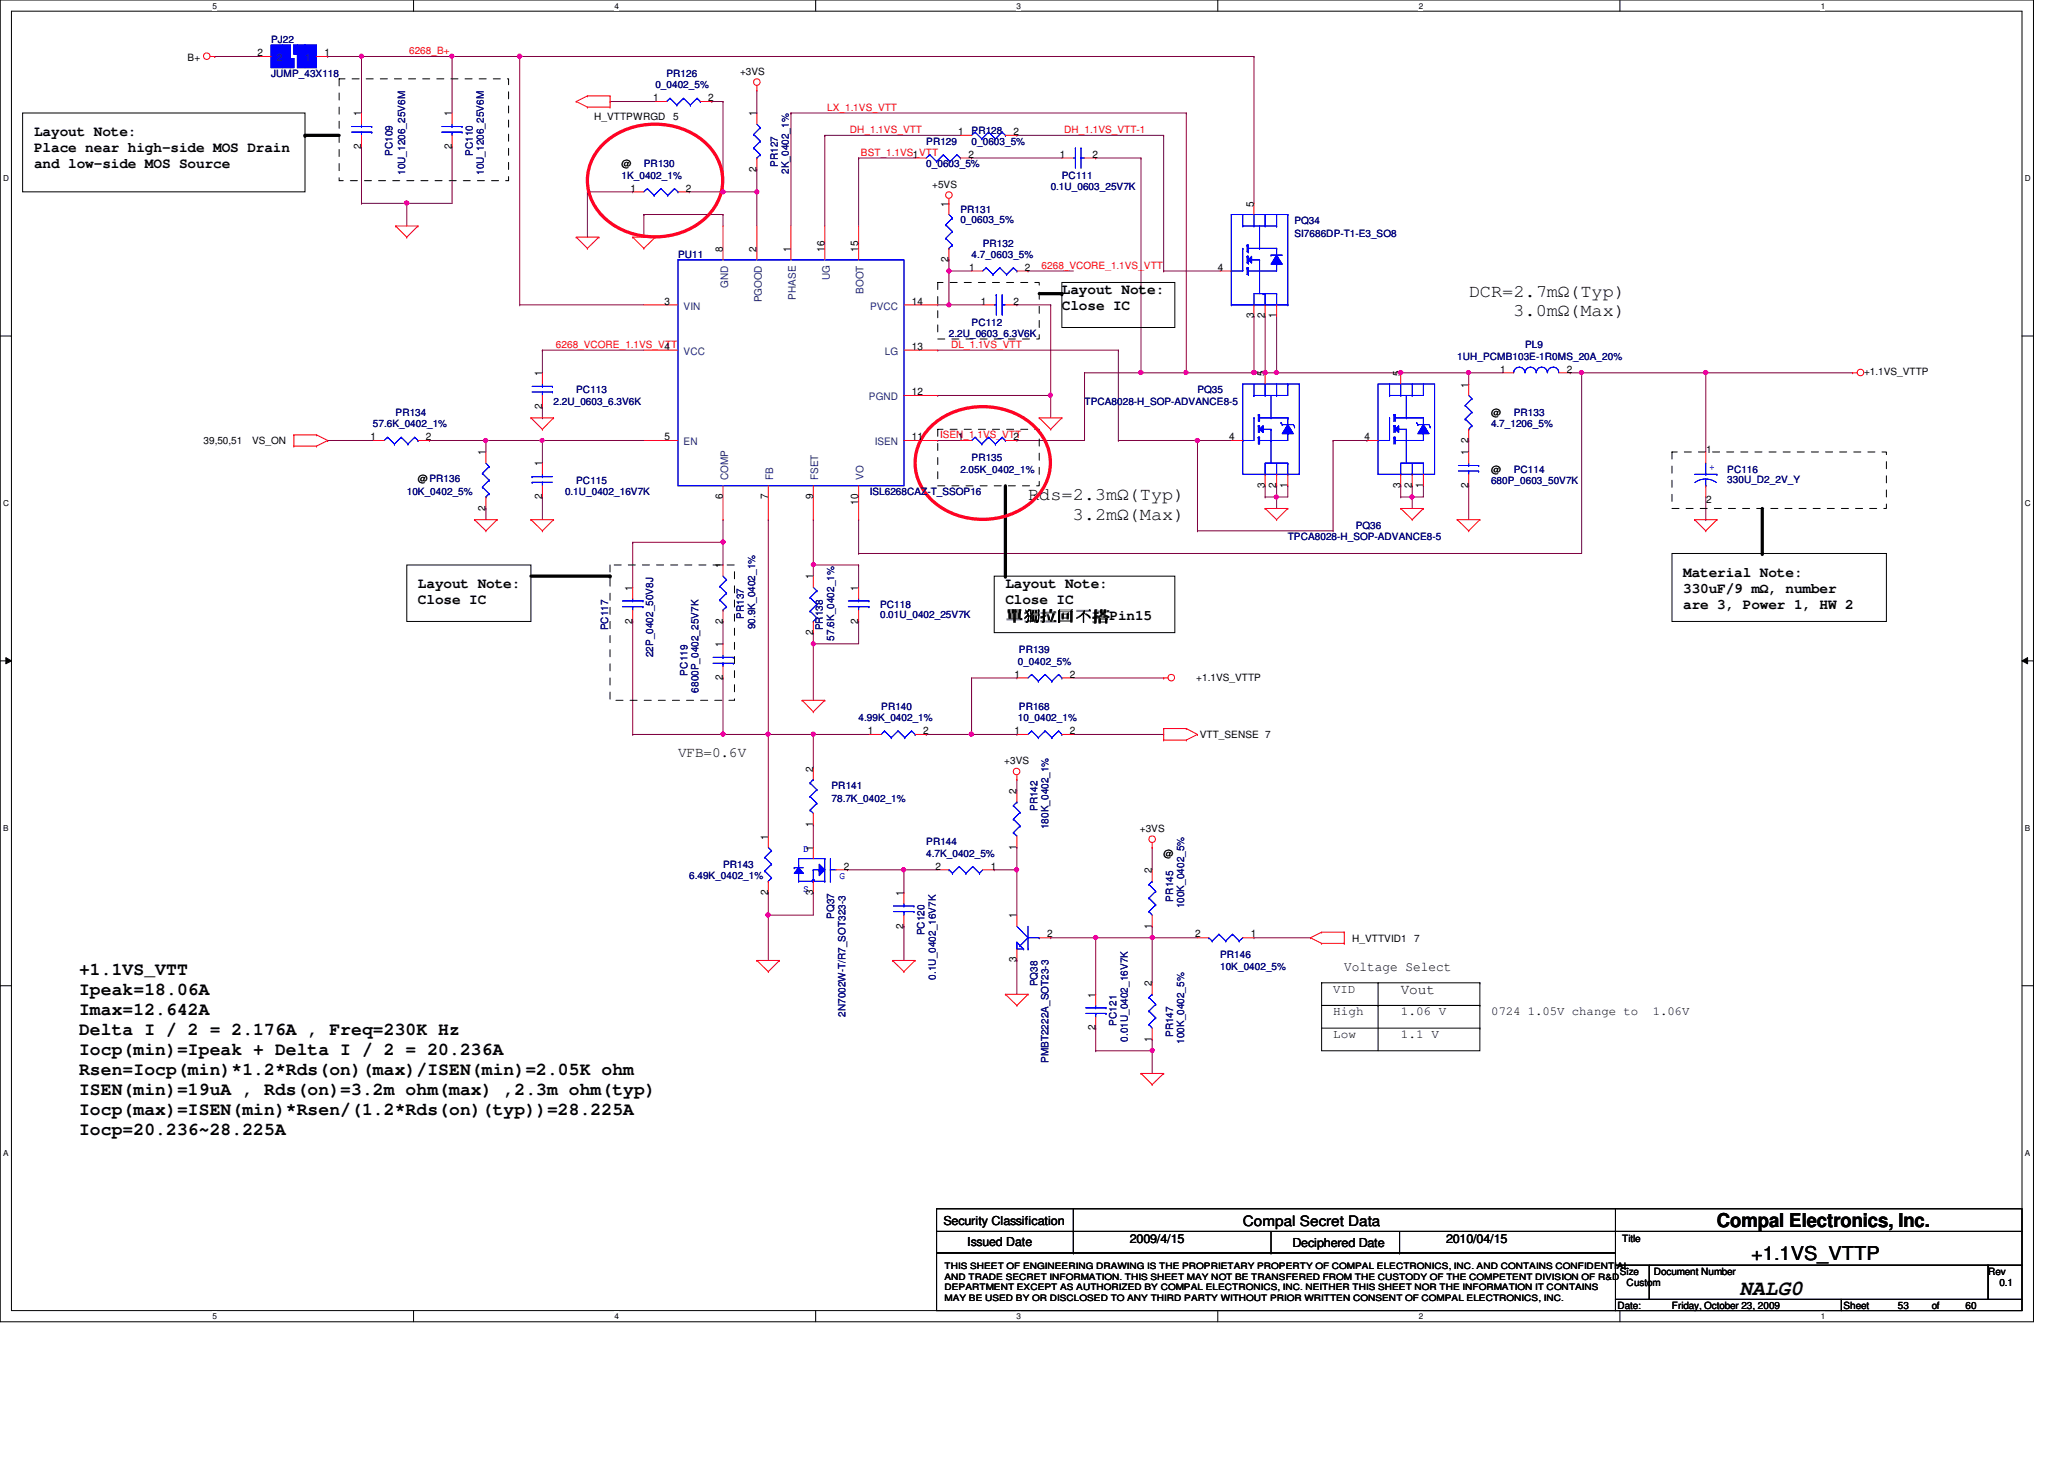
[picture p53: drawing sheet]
<svg xmlns="http://www.w3.org/2000/svg" width="297mm" height="210mm" viewBox="0 0 297 210" stroke-linecap="round" stroke-linejoin="round" font-family="sans-serif">
<defs><g id="words">
<text font-size="3" x="250.4" y="186.3">NALG0</text>
<g font-size="2.8">
<text x="247.1" y="176.5">Compal Electronics, Inc.</text>
<text x="252" y="181.3">+1.1VS_VTTP</text>
</g>
<g font-size="2.6">
<text x="211.4" y="42.7">DCR=2.7mΩ(Typ)</text>
<text x="217.8" y="45.5">3.0mΩ(Max)</text>
<text x="148" y="72">Rds=2.3mΩ(Typ)</text>
<text x="154.4" y="74.8">3.2mΩ(Max)</text>
<text x="11.4" y="140.3">+1.1VS_VTT</text>
<text x="11.4" y="143.2">Ipeak=18.06A</text>
<text x="11.4" y="146">Imax=12.642A</text>
<text x="11.4" y="148.9">Delta I / 2 = 2.176A , Freq=230K Hz</text>
<text x="11.4" y="151.8">Iocp(min)=Ipeak + Delta I / 2 = 20.236A</text>
<text x="11.4" y="154.7">Rsen=Iocp(min)*1.2*Rds(on)(max)/ISEN(min)=2.05K ohm</text>
<text x="11.4" y="157.6">ISEN(min)=19uA , Rds(on)=3.2m ohm(max) ,2.3m ohm(typ)</text>
<text x="11.4" y="160.4">Iocp(max)=ISEN(min)*Rsen/(1.2*Rds(on)(typ))=28.225A</text>
<text x="11.4" y="163.3">Iocp=20.236~28.225A</text>
</g>
<g font-size="2.1">
<text x="4.9" y="19.6">Layout Note:</text>
<text x="4.9" y="21.9">Place near high-side MOS Drain</text>
<text x="4.9" y="24.2">and low-side MOS Source</text>
<text x="152.8" y="42.3">Layout Note:</text>
<text x="152.8" y="44.7">Close IC</text>
<text x="242.2" y="83">Material Note:</text>
<text x="60.2" y="84.6">Layout Note:</text>
<text x="60.2" y="86.9">Close IC</text>
<text x="144.7" y="89.2">單單單單單單Pin15</text>
<text x="144.7" y="84.6">Layout Note:</text>
<text x="144.7" y="86.9">Close IC</text>
<text x="242.2" y="85.3">330uF/9 mΩ, number</text>
<text x="242.2" y="87.6">are 3, Power 1, HW 2</text>
<text x="97.6" y="108.9">VFB=0.6V</text>
<text x="201.6" y="143">Vout</text>
<text x="178.9" y="176.3">Compal Secret Data</text>
</g>
<text font-size="1.9" x="193.5" y="139.7">Voltage Select</text>
<g font-size="1.8">
<text x="191.9" y="142.8">VID</text>
<text x="191.9" y="146">High</text>
<text x="191.9" y="149.3">Low</text>
<text x="201.6" y="146">1.06 V</text>
<text x="201.6" y="149.3">1.1 V</text>
<text x="214.6" y="146">0724 1.05V change to</text>
<text x="237.9" y="146">1.06V</text>
<text x="135.8" y="176.2">Security Classification</text>
<text x="139.2" y="179.3">Issued Date</text>
<text x="162.6" y="178.8">2009/4/15</text>
<text x="186" y="179.5">Deciphered Date</text>
<text x="208.1" y="178.8">2010/04/15</text>
</g>
<g font-size="1.5">
<text x="37.1" y="8.1">2</text>
<text x="46.7" y="8.1">1</text>
<text x="52" y="16.7" transform="rotate(-90 52 16.7)">1</text>
<text x="65" y="16.7" transform="rotate(-90 65 16.7)">1</text>
<text x="94" y="14.6">1</text>
<text x="101.9" y="14.6">2</text>
<text x="108.9" y="16.7" transform="rotate(-90 108.9 16.7)">1</text>
<text x="52" y="21.4" transform="rotate(-90 52 21.4)">2</text>
<text x="65" y="21.4" transform="rotate(-90 65 21.4)">2</text>
<text x="131.4" y="22.7">1</text>
<text x="137.9" y="19.4">1</text>
<text x="139.4" y="22.7">2</text>
<text x="145.8" y="19.4">2</text>
<text x="152.5" y="22.7">1</text>
<text x="157.2" y="22.7">2</text>
<text x="90.7" y="27.6">1</text>
<text x="98.7" y="27.6">2</text>
<text x="108.9" y="24.7" transform="rotate(-90 108.9 24.7)">2</text>
<text x="136.5" y="29.7" transform="rotate(-90 136.5 29.7)">1</text>
<text x="180.4" y="29.7" transform="rotate(-90 180.4 29.7)">5</text>
<text x="104" y="36.2" transform="rotate(-90 104 36.2)">8</text>
<text x="108.9" y="36.2" transform="rotate(-90 108.9 36.2)">2</text>
<text x="113.8" y="36.2" transform="rotate(-90 113.8 36.2)">1</text>
<text x="118.7" y="36.2" transform="rotate(-90 118.7 36.2)">16</text>
<text x="123.5" y="36.2" transform="rotate(-90 123.5 36.2)">15</text>
<text x="136.5" y="37.7" transform="rotate(-90 136.5 37.7)">2</text>
<text x="139.5" y="38.9">1</text>
<text x="147.5" y="38.9">2</text>
<text x="175.3" y="38.9">4</text>
<text x="95.6" y="43.8">3</text>
<text x="131.2" y="43.8">14</text>
<text x="141.1" y="43.8">1</text>
<text x="145.8" y="43.8">2</text>
<text x="180.4" y="45.8" transform="rotate(-90 180.4 45.8)">3</text>
<text x="182" y="45.8" transform="rotate(-90 182 45.8)">2</text>
<text x="183.7" y="45.8" transform="rotate(-90 183.7 45.8)">1</text>
<text x="95.6" y="50.3">4</text>
<text x="131.2" y="50.3">13</text>
<text x="215.9" y="53.6">1</text>
<text x="225.5" y="53.6">2</text>
<text x="78" y="58.8" transform="rotate(-90 78 58.8)">2</text>
<text x="78" y="54.1" transform="rotate(-90 78 54.1)">1</text>
<text x="131.2" y="56.9">12</text>
<text x="182" y="54.1" transform="rotate(-90 182 54.1)">5</text>
<text x="201.5" y="54.1" transform="rotate(-90 201.5 54.1)">5</text>
<text x="211.3" y="55.8" transform="rotate(-90 211.3 55.8)">1</text>
<text x="53.3" y="63.3">1</text>
<text x="61.3" y="63.3">2</text>
<text x="69.9" y="65.5" transform="rotate(-90 69.9 65.5)">1</text>
<text x="95.6" y="63.3">5</text>
<text x="131.2" y="63.3">11</text>
<text x="137.9" y="63.3">1</text>
<text x="145.8" y="63.3">2</text>
<text x="176.9" y="63.3">4</text>
<text x="196.4" y="63.3">4</text>
<text x="211.3" y="65.5" transform="rotate(-90 211.3 65.5)">1</text>
<text x="211.3" y="63.7" transform="rotate(-90 211.3 63.7)">2</text>
<text x="245.5" y="65.2">1</text>
<text x="78" y="71.8" transform="rotate(-90 78 71.8)">2</text>
<text x="78" y="67.1" transform="rotate(-90 78 67.1)">1</text>
<text x="104" y="71.8" transform="rotate(-90 104 71.8)">6</text>
<text x="110.5" y="71.8" transform="rotate(-90 110.5 71.8)">7</text>
<text x="117" y="71.8" transform="rotate(-90 117 71.8)">9</text>
<text x="182" y="70.2" transform="rotate(-90 182 70.2)">3</text>
<text x="183.7" y="70.2" transform="rotate(-90 183.7 70.2)">2</text>
<text x="185.3" y="70.2" transform="rotate(-90 185.3 70.2)">1</text>
<text x="201.5" y="70.2" transform="rotate(-90 201.5 70.2)">3</text>
<text x="203.2" y="70.2" transform="rotate(-90 203.2 70.2)">2</text>
<text x="204.8" y="70.2" transform="rotate(-90 204.8 70.2)">1</text>
<text x="211.3" y="70.2" transform="rotate(-90 211.3 70.2)">2</text>
<text x="69.9" y="73.4" transform="rotate(-90 69.9 73.4)">2</text>
<text x="123.5" y="72.6" transform="rotate(-90 123.5 72.6)">10</text>
<text x="245.5" y="72.4">2</text>
<text x="104" y="81.7" transform="rotate(-90 104 81.7)">1</text>
<text x="117" y="83.4" transform="rotate(-90 117 83.4)">1</text>
<text x="91" y="89.7" transform="rotate(-90 91 89.7)">2</text>
<text x="91" y="85" transform="rotate(-90 91 85)">1</text>
<text x="104" y="89.7" transform="rotate(-90 104 89.7)">2</text>
<text x="123.5" y="89.7" transform="rotate(-90 123.5 89.7)">2</text>
<text x="123.5" y="85" transform="rotate(-90 123.5 85)">1</text>
<text x="104" y="93.1" transform="rotate(-90 104 93.1)">1</text>
<text x="117" y="91.4" transform="rotate(-90 117 91.4)">2</text>
<text x="104" y="97.8" transform="rotate(-90 104 97.8)">2</text>
<text x="146" y="97.5">1</text>
<text x="154" y="97.5">2</text>
<text x="124.9" y="105.6">1</text>
<text x="132.8" y="105.6">2</text>
<text x="146" y="105.6">1</text>
<text x="154" y="105.6">2</text>
<text x="117" y="111" transform="rotate(-90 117 111)">2</text>
<text x="117" y="119" transform="rotate(-90 117 119)">1</text>
<text x="146.3" y="114.3" transform="rotate(-90 146.3 114.3)">2</text>
<text x="110.5" y="120.8" transform="rotate(-90 110.5 120.8)">1</text>
<text x="117" y="122.4" transform="rotate(-90 117 122.4)">1</text>
<text x="121.5" y="125.1">2</text>
<text x="134.6" y="125.1">2</text>
<text x="142.6" y="125.1">1</text>
<text x="146.3" y="122.2" transform="rotate(-90 146.3 122.2)">1</text>
<text x="165.8" y="125.6" transform="rotate(-90 165.8 125.6)">2</text>
<text x="110.5" y="128.7" transform="rotate(-90 110.5 128.7)">2</text>
<text x="117" y="128.7" transform="rotate(-90 117 128.7)">3</text>
<text x="130" y="128.9" transform="rotate(-90 130 128.9)">1</text>
<text x="130" y="133.6" transform="rotate(-90 130 133.6)">2</text>
<text x="146.3" y="132.1" transform="rotate(-90 146.3 132.1)">1</text>
<text x="150.7" y="134.9">2</text>
<text x="165.8" y="133.6" transform="rotate(-90 165.8 133.6)">1</text>
<text x="172" y="134.9">2</text>
<text x="180" y="134.9">1</text>
<text x="146.3" y="138.5" transform="rotate(-90 146.3 138.5)">3</text>
<text x="157.6" y="143.5" transform="rotate(-90 157.6 143.5)">1</text>
<text x="165.8" y="141.9" transform="rotate(-90 165.8 141.9)">2</text>
<text x="157.6" y="148.3" transform="rotate(-90 157.6 148.3)">2</text>
<text x="165.8" y="149.9" transform="rotate(-90 165.8 149.9)">1</text>
</g>
<g font-size="1.5" fill="#004080">
<text x="39.8" y="8.8">2</text>
<text x="43.9" y="8.8">1</text>
<text x="104.8" y="41.4" transform="rotate(-90 104.8 41.4)">GND</text>
<text x="119.4" y="40.3" transform="rotate(-90 119.4 40.3)">UG</text>
<text x="98.4" y="44.5">VIN</text>
<text x="109.6" y="43.5" transform="rotate(-90 109.6 43.5)">PGOOD</text>
<text x="114.6" y="43.1" transform="rotate(-90 114.6 43.1)">PHASE</text>
<text x="124.3" y="42.2" transform="rotate(-90 124.3 42.2)">BOOT</text>
<text x="125.2" y="44.5">PVCC</text>
<text x="98.4" y="51.1">VCC</text>
<text x="127.3" y="51.1">LG</text>
<text x="125" y="57.6">PGND</text>
<text x="98.4" y="64.1">EN</text>
<text x="125.9" y="64.1">ISEN</text>
<text x="104.8" y="69.1" transform="rotate(-90 104.8 69.1)">COMP</text>
<text x="111.3" y="69.1" transform="rotate(-90 111.3 69.1)">FB</text>
<text x="117.8" y="69.1" transform="rotate(-90 117.8 69.1)">FSET</text>
<text x="124.3" y="69.1" transform="rotate(-90 124.3 69.1)">VO</text>
</g>
<g font-size="1.4">
<text x="27" y="8.8">B+</text>
<text x="106.5" y="10.8">+3VS</text>
<text x="85.5" y="17.3">H_VTTPWRGD</text>
<text x="96.9" y="17.3">5</text>
<text x="89.4" y="24.1">@</text>
<text x="134.2" y="27">+5VS</text>
<text x="214.6" y="59.9">@</text>
<text x="268.3" y="54">+1.1VS_VTTP</text>
<text x="29.3" y="63.9">39,50,51</text>
<text x="36.3" y="63.9">VS_ON</text>
<text x="60.2" y="69.3">@PR136</text>
<text x="214.6" y="68">@</text>
<text x="172.2" y="97.9">+1.1VS_VTTP</text>
<text x="172.7" y="106.2">VTT_SENSE 7</text>
<text x="144.5" y="109.9">+3VS</text>
<text x="164" y="119.7">+3VS</text>
<text x="167.5" y="123.3">@</text>
<text x="194.6" y="135.5">H_VTTVID1</text>
<text x="203.5" y="135.5">7</text>
<text x="233.5" y="178.7">Title</text>
<text x="233.1" y="183.4">Size</text>
<text x="234.1" y="185">Custom</text>
<text x="238" y="183.4">Document Number</text>
<text x="286.1" y="183.4">Rev</text>
<text x="287.7" y="185">0.1</text>
<text x="232.8" y="188.3">Date:</text>
<text x="240.6" y="188.3">Friday, October 23, 2009</text>
<text x="265.3" y="188.3">Sheet</text>
<text x="273.1" y="188.3">53</text>
<text x="278" y="188.3">of</text>
<text x="282.9" y="188.3">60</text>
</g>
<g font-size="1.4" fill="#000080">
<text x="39" y="6.2">PJ22</text>
<text x="39" y="11.1">JUMP_43X118</text>
<text x="95.9" y="11.1">PR126</text>
<text x="94.3" y="12.7">0_0402_5%</text>
<text x="56.5" y="22.4" transform="rotate(-90 56.5 22.4)">PC109</text>
<text x="68" y="22.4" transform="rotate(-90 68 22.4)">PC110</text>
<text x="133.3" y="20.8">PR129</text>
<text x="139.8" y="19.2">PR128</text>
<text x="139.8" y="20.8">0_0603_5%</text>
<text x="58.3" y="25.2" transform="rotate(-90 58.3 25.2)">10U_1206_25V6M</text>
<text x="69.6" y="25.2" transform="rotate(-90 69.6 25.2)">10U_1206_25V6M</text>
<text x="89.4" y="25.7">1K_0402_1%</text>
<text x="92.7" y="24.1">PR130</text>
<text x="111.9" y="24" transform="rotate(-90 111.9 24)">PR127</text>
<text x="113.5" y="25" transform="rotate(-90 113.5 25)">2K_0402_1%</text>
<text x="133.3" y="24.1">0_0603_5%</text>
<text x="151.2" y="27.3">0.1U_0603_25V7K</text>
<text x="152.8" y="25.7">PC111</text>
<text x="138.2" y="30.6">PR131</text>
<text x="138.2" y="32">0_0603_5%</text>
<text x="141.4" y="35.5">PR132</text>
<text x="186.3" y="32.2">PQ34</text>
<text x="186.3" y="34.2">SI7686DP-T1-E3_SO8</text>
<text x="97.6" y="37.1">PU11</text>
<text x="139.8" y="37.1">4.7_0603_5%</text>
<text x="139.8" y="46.9">PC112</text>
<text x="136.6" y="48.5">2.2U_0603_6.3V6K</text>
<text x="209.7" y="51.7">1UH_PCMB103E-1R0MS_20A_20%</text>
<text x="219.5" y="50.1">PL9</text>
<text x="56.9" y="59.9">PR134</text>
<text x="79.7" y="58.3">2.2U_0603_6.3V6K</text>
<text x="82.9" y="56.6">PC113</text>
<text x="156.1" y="58.3">TPCA8028-H_SOP-ADVANCE8-5</text>
<text x="172.3" y="56.6">PQ35</text>
<text x="217.8" y="59.9">PR133</text>
<text x="53.7" y="61.5">57.6K_0402_1%</text>
<text x="214.6" y="61.5">4.7_1206_5%</text>
<text x="58.5" y="71.2">10K_0402_5%</text>
<text x="81.3" y="71.2">0.1U_0402_16V7K</text>
<text x="82.9" y="69.6">PC115</text>
<text x="125.2" y="71.2">ISL6268CAZ-T_SSOP16</text>
<text x="138.2" y="68">2.05K_0402_1%</text>
<text x="139.8" y="66.4">PR135</text>
<text x="214.6" y="69.6">680P_0603_50V7K</text>
<text x="217.8" y="68">PC114</text>
<text x="248.6" y="68">PC116</text>
<text x="248.6" y="69.5">330U_D2_2V_Y</text>
<text x="185.3" y="77.7">TPCA8028-H_SOP-ADVANCE8-5</text>
<text x="195.1" y="76.1">PQ36</text>
<text x="107.1" y="89.1" transform="rotate(-90 107.1 89.1)">PR137</text>
<text x="126.7" y="87.5">PC118</text>
<text x="126.7" y="88.9">0.01U_0402_25V7K</text>
<text x="87.5" y="90.7" transform="rotate(-90 87.5 90.7)">PC117</text>
<text x="94" y="94.6" transform="rotate(-90 94 94.6)">22P_0402_50V8J</text>
<text x="108.7" y="90.5" transform="rotate(-90 108.7 90.5)">90.9K_0402_1%</text>
<text x="118.4" y="90.7" transform="rotate(-90 118.4 90.7)">PR138</text>
<text x="120.1" y="92.2" transform="rotate(-90 120.1 92.2)">57.6K_0402_1%</text>
<text x="146.5" y="95.6">0_0402_5%</text>
<text x="146.6" y="94">PR139</text>
<text x="98.9" y="97.2" transform="rotate(-90 98.9 97.2)">PC119</text>
<text x="100.5" y="99.7" transform="rotate(-90 100.5 99.7)">6800P_0402_25V7K</text>
<text x="123.6" y="103.8">4.99K_0402_1%</text>
<text x="126.8" y="102.1">PR140</text>
<text x="146.5" y="103.8">10_0402_1%</text>
<text x="146.6" y="102.1">PR168</text>
<text x="119.7" y="113.5">PR141</text>
<text x="119.7" y="115.4">78.7K_0402_1%</text>
<text x="149.3" y="116.7" transform="rotate(-90 149.3 116.7)">PR142</text>
<text x="150.9" y="119.3" transform="rotate(-90 150.9 119.3)">180K_0402_1%</text>
<text x="104.1" y="124.9">PR143</text>
<text x="133.3" y="121.6">PR144</text>
<text x="133.3" y="123.3">4.7K_0402_5%</text>
<text x="99.2" y="126.5">6.49K_0402_1%</text>
<text x="168.8" y="129.7" transform="rotate(-90 168.8 129.7)">PR145</text>
<text x="170.4" y="130.7" transform="rotate(-90 170.4 130.7)">100K_0402_5%</text>
<text x="120.1" y="132.2" transform="rotate(-90 120.1 132.2)">PQ37</text>
<text x="133.1" y="134.6" transform="rotate(-90 133.1 134.6)">PC120</text>
<text x="175.6" y="137.9">PR146</text>
<text x="134.7" y="140.9" transform="rotate(-90 134.7 140.9)">0.1U_0402_16V7K</text>
<text x="149.3" y="141.9" transform="rotate(-90 149.3 141.9)">PQ38</text>
<text x="175.6" y="139.5">10K_0402_5%</text>
<text x="121.7" y="146.3" transform="rotate(-90 121.7 146.3)">2N7002W-T/R7_SOT323-3</text>
<text x="160.7" y="147.6" transform="rotate(-90 160.7 147.6)">PC121</text>
<text x="162.3" y="149.9" transform="rotate(-90 162.3 149.9)">0.01U_0402_16V7K</text>
<text x="168.8" y="149.2" transform="rotate(-90 168.8 149.2)">PR147</text>
<text x="150.9" y="153" transform="rotate(-90 150.9 153)">PMBT2222A_SOT23-3</text>
<text x="170.4" y="150.2" transform="rotate(-90 170.4 150.2)">100K_0402_5%</text>
</g>
<g font-size="1.4" fill="#f00">
<text x="58.9" y="7.8">6268_B+</text>
<text x="119" y="15.9">LX_1.1VS_VTT</text>
<text x="122.3" y="19.1">DH_1.1VS_VTT</text>
<text x="123.9" y="22.4">BST_1.1VS_VTT</text>
<text x="153.2" y="19.1">DH_1.1VS_VTT-1</text>
<text x="149.9" y="38.7">6268_VCORE_1.1VS_VTT</text>
<text x="80" y="50">6268_VCORE_1.1VS_VTT</text>
<text x="136.9" y="50">DL_1.1VS_VTT</text>
<text x="135.3" y="63">ISEN_1.1VS_VTT</text>
</g>
<g font-size="1.4" fill="#00f">
<text x="246" y="67.6">+</text>
<text x="115.6" y="122.6">D</text>
<text x="115.6" y="128.3">S</text>
<text x="120.8" y="126.5">G</text>
</g>
<g font-size="1.3">
<text x="135.9" y="182.6">THIS SHEET OF ENGINEERING DRAWING IS THE PROPRIETARY PROPERTY OF COMPAL ELECTRONICS, INC. AND CONTAINS CONFIDENTIAL</text>
<text x="135.9" y="184.1">AND TRADE SECRET INFORMATION. THIS SHEET MAY NOT BE TRANSFERED FROM THE CUSTODY OF THE COMPETENT DIVISION OF R&amp;D</text>
<text x="135.9" y="185.6">DEPARTMENT EXCEPT AS AUTHORIZED BY COMPAL ELECTRONICS, INC. NEITHER THIS SHEET NOR THE INFORMATION IT CONTAINS</text>
<text x="135.9" y="187.2">MAY BE USED BY OR DISCLOSED TO ANY THIRD PARTY WITHOUT PRIOR WRITTEN CONSENT OF COMPAL ELECTRONICS, INC.</text>
</g>
<g font-size="1.2">
<text x="30.6" y="1.2">5</text>
<text x="88.4" y="1.2">4</text>
<text x="146.3" y="1.2">3</text>
<text x="204.2" y="1.2">2</text>
<text x="262" y="1.2">1</text>
<text x=".5" y="26">D</text>
<text x="291.4" y="26">D</text>
<text x=".5" y="72.8">C</text>
<text x="291.4" y="72.8">C</text>
<text x=".5" y="119.5">B</text>
<text x="291.4" y="119.5">B</text>
<text x=".5" y="166.2">A</text>
<text x="291.4" y="166.2">A</text>
<text x="30.6" y="189.8">5</text>
<text x="88.4" y="189.8">4</text>
<text x="146.3" y="189.8">3</text>
<text x="204.2" y="189.8">2</text>
<text x="262" y="189.8">1</text>
</g>
</g></defs>
<path d="M0 0h292.6v190.2h-292.6zM1.6 1.6h289.4v187h-289.4z" fill="none" stroke="#000" stroke-width=".14"/>
<g fill="#fff">
<path d="M30.6 .2h.6v1.3h-.6z"/>
<path d="M30.6 188.7h.6v1.3h-.6z"/>
</g>
<path d="M59.5 0v1.6M59.5 188.6v1.6" fill="none" stroke="#000" stroke-width=".14"/>
<g fill="#fff">
<path d="M88.4 .2h.6v1.3h-.6z"/>
<path d="M88.4 188.7h.6v1.3h-.6z"/>
</g>
<path d="M117.4 0v1.6M117.4 188.6v1.6" fill="none" stroke="#000" stroke-width=".14"/>
<g fill="#fff">
<path d="M146.3 .2h.6v1.3h-.6z"/>
<path d="M146.3 188.7h.6v1.3h-.6z"/>
</g>
<path d="M175.3 0v1.6M175.3 188.6v1.6" fill="none" stroke="#000" stroke-width=".14"/>
<g fill="#fff">
<path d="M204.2 .2h.6v1.3h-.6z"/>
<path d="M204.2 188.7h.6v1.3h-.6z"/>
</g>
<path d="M233.1 0v1.6M233.1 188.6v1.6" fill="none" stroke="#000" stroke-width=".14"/>
<g fill="#fff">
<path d="M262 .2h.6v1.3h-.6z"/>
<path d="M262 188.7h.6v1.3h-.6z"/>
<path d="M.5 25h.8v1.3h-.8z"/>
<path d="M291.4 25h.8v1.3h-.8z"/>
<path d="M.5 71.7h.8v1.3h-.8z"/>
<path d="M291.4 71.7h.8v1.3h-.8z"/>
</g>
<path d="M0 48.3h1.6M291 48.3h1.6" fill="none" stroke="#000" stroke-width=".14"/>
<g fill="#fff">
<path d="M.5 118.4h.7v1.4h-.7z"/>
<path d="M291.4 118.4h.7v1.4h-.7z"/>
</g>
<path d="M0 95.1h1.6M.8 94.6l.8 .5-.8 .4zM291 95.1l.8-.5v.9zM291 95.1h1.6" fill="none" stroke="#000" stroke-width=".14"/>
<path d="M.8 94.6l.8 .5-.8 .4zM291 95.1l.8-.5v.9z" fill="#000"/>
<g fill="#fff">
<path d="M.5 165.2h.7v1.3h-.7z"/>
<path d="M291.4 165.2h.7v1.3h-.7z"/>
</g>
<path d="M0 141.8h1.6M291 141.8h1.6" fill="none" stroke="#000" stroke-width=".14"/>
<path d="M245.5 53.6h.1M245.5 53.6h21.1" fill="none" stroke="#800040" stroke-width=".14"/>
<circle cx="245.5" cy="53.6" r=".31" fill="#f0f"/>
<circle cx="245.5" cy="53.6" r=".31" fill="none" stroke="#f0f" stroke-width=".14"/>
<path d="M91.1 78h.1M91.1 78h13M104.1 78h.1M104.1 78v3.3" fill="none" stroke="#800040" stroke-width=".14"/>
<circle cx="104.1" cy="78" r=".3" fill="#f0f"/>
<circle cx="104.1" cy="78" r=".3" fill="none" stroke="#f0f" stroke-width=".14"/>
<g fill="none" stroke="#800040" stroke-width=".14">
<path d="M113.8 16.3h.1M113.8 16.3v16.2M118.7 19.5h.1M118.7 19.5h19.5M123.6 22.7h.1M123.6 22.7v9.8M164.2 22.7h.1M164.2 22.7v30.9h-8.1M74.8 43.9h.1M74.8 43.9h17.9M156.1 53.6h.1M78.1 71.5h.1"/>
<path d="M78.1 63.4h.1M78.1 71.5v3.3M78.1 63.4h14.6M91.1 89.4h.1M91.1 89.4v16.3M117 91h.1M117 91v1.6"/>
</g>
<circle cx="78" cy="63.4" r=".3" fill="#f0f"/>
<circle cx="78" cy="63.4" r=".3" fill="none" stroke="#f0f" stroke-width=".14"/>
<path d="M136.6 37.4h.1M136.6 39h.1M136.6 37.4v6.5M136.6 39h3.2M148 39h.1M148 39h6.5M78.1 63.4h.1M78.1 63.4v3.2" fill="none" stroke="#800040" stroke-width=".14"/>
<circle cx="136.6" cy="43.9" r=".3" fill="#f0f"/>
<circle cx="136.6" cy="43.9" r=".3" fill="none" stroke="#f0f" stroke-width=".14"/>
<circle cx="136.6" cy="39" r=".3" fill="#f0f"/>
<circle cx="136.6" cy="39" r=".3" fill="none" stroke="#f0f" stroke-width=".14"/>
<path d="M135 50.4h.1M135 50.4h25.9M136.6 43.9h.1M136.6 43.9h4.8M146.3 43.9h.1M146.3 43.9h4.9M151.2 56.9h.1M151.2 56.9v3.2" fill="none" stroke="#800040" stroke-width=".14"/>
<circle cx="151.2" cy="56.8" r=".3" fill="#f0f"/>
<circle cx="151.2" cy="56.8" r=".3" fill="none" stroke="#f0f" stroke-width=".14"/>
<g fill="none" stroke="#800040" stroke-width=".14">
<path d="M52 8.1h.1M52 8.1h13.1M65.1 8.1h.1M65.1 8.1v8.2M146.3 19.5h.1M146.3 19.5h21.2M167.5 19.5h.1M167.5 19.5v19.5M92.7 30.9h.1M92.7 30.9h11.4M92.7 30.9v3.2M104.1 30.9h.1"/>
<path d="M104.1 30.9v1.6M139.8 22.7h.1M139.8 22.7h13M157.7 22.7h.1M157.7 22.7h6.5M135 56.9h.1M135 56.9h16.2M156.1 53.6h.1M156.1 53.6v9.8h-9.8M183.7 53.6h.1M183.7 45.5v8.1M211.4 53.6h.1"/>
<path d="M211.4 53.6h4.8M226 53.6h.1M226 53.6h1.6M123.6 79.6h.1M123.6 74.8h.1M123.6 79.6h104M123.6 74.8v4.8M135 63.4h.1M135 63.4h3.2M146.3 63.4h.1M211.4 63.4h.1M211.4 63.4v1.6"/>
</g>
<circle cx="52" cy="8.1" r=".3" fill="#f0f"/>
<circle cx="52" cy="8.1" r=".3" fill="none" stroke="#f0f" stroke-width=".14"/>
<path d="M58.5 29.3h.1M65.1 21.1h.1M65.1 21.1v8.2h-6.6M182.1 53.6h.1M182.1 53.6h1.6" fill="none" stroke="#800040" stroke-width=".14"/>
<circle cx="183.7" cy="53.6" r=".3" fill="#f0f"/>
<circle cx="183.7" cy="53.6" r=".3" fill="none" stroke="#f0f" stroke-width=".14"/>
<circle cx="182.1" cy="53.6" r=".3" fill="#f0f"/>
<circle cx="182.1" cy="53.6" r=".3" fill="none" stroke="#f0f" stroke-width=".14"/>
<path d="M227.6 53.6h.1M227.6 53.6v26" fill="none" stroke="#800040" stroke-width=".14"/>
<circle cx="227.6" cy="53.6" r=".3" fill="#f0f"/>
<circle cx="227.6" cy="53.6" r=".3" fill="none" stroke="#f0f" stroke-width=".14"/>
<path d="M117 81.3h.1M117 81.3v1.6" fill="none" stroke="#800040" stroke-width=".14"/>
<circle cx="117" cy="81.2" r=".3" fill="#f0f"/>
<circle cx="117" cy="81.2" r=".3" fill="none" stroke="#f0f" stroke-width=".14"/>
<path d="M108.9 27.6h.1M108.9 27.6v4.9M123.6 81.3h.1M123.6 81.3v3.2" fill="none" stroke="#800040" stroke-width=".14"/>
<circle cx="108.9" cy="27.6" r=".3" fill="#f0f"/>
<circle cx="108.9" cy="27.6" r=".3" fill="none" stroke="#f0f" stroke-width=".14"/>
<path d="M117 92.6h.1M117 92.6v8.2" fill="none" stroke="#800040" stroke-width=".14"/>
<circle cx="117" cy="92.6" r=".3" fill="#f0f"/>
<circle cx="117" cy="92.6" r=".3" fill="none" stroke="#f0f" stroke-width=".14"/>
<path d="M201.6 53.6h.1M201.6 53.6h9.8" fill="none" stroke="#800040" stroke-width=".14"/>
<circle cx="211.3" cy="53.6" r=".3" fill="#f0f"/>
<circle cx="211.3" cy="53.6" r=".3" fill="none" stroke="#f0f" stroke-width=".14"/>
<circle cx="201.6" cy="53.6" r=".3" fill="#f0f"/>
<circle cx="201.6" cy="53.6" r=".3" fill="none" stroke="#f0f" stroke-width=".14"/>
<path d="M170.7 16.3h.1M170.7 16.3v37.3M182.1 45.5h.1M182.1 45.5v8.1M211.4 55.2h.1M211.4 53.6v1.6M117 74.8h.1M117 74.8v6.5M117 81.3h.1M117 81.3h6.6M123.6 89.4h.1M123.6 89.4v3.2" fill="none" stroke="#800040" stroke-width=".14"/>
<circle cx="170.7" cy="53.6" r=".3" fill="#f0f"/>
<circle cx="170.7" cy="53.6" r=".3" fill="none" stroke="#f0f" stroke-width=".14"/>
<path d="M164.2 53.6h.1M164.2 53.6h6.5M180.5 45.5h.1M180.5 45.5v8.1M91.1 78h.1M91.1 78v6.5" fill="none" stroke="#800040" stroke-width=".14"/>
<circle cx="164.2" cy="53.6" r=".31" fill="#f0f"/>
<circle cx="164.2" cy="53.6" r=".31" fill="none" stroke="#f0f" stroke-width=".14"/>
<path d="M180.5 53.6h.1M180.5 53.6h1.6" fill="none" stroke="#800040" stroke-width=".14"/>
<circle cx="180.4" cy="53.6" r=".31" fill="#f0f"/>
<circle cx="180.4" cy="53.6" r=".31" fill="none" stroke="#f0f" stroke-width=".14"/>
<path d="M104.1 89.4h.1M104.1 89.4v3.2M91.1 105.7h.1M91.1 105.7h13" fill="none" stroke="#800040" stroke-width=".14"/>
<circle cx="104.1" cy="105.6" r=".3" fill="#f0f"/>
<circle cx="104.1" cy="105.6" r=".3" fill="none" stroke="#f0f" stroke-width=".14"/>
<path d="M113.8 16.3h.1M113.8 16.3h56.9M118.7 19.5h.1M118.7 19.5v13M170.7 53.6h.1M170.7 53.6h9.8M104.1 97.5h.1M104.1 97.5v8.2" fill="none" stroke="#800040" stroke-width=".14"/>
<circle cx="180.4" cy="53.6" r=".31" fill="#f0f"/>
<circle cx="180.4" cy="53.6" r=".31" fill="none" stroke="#f0f" stroke-width=".14"/>
<path d="M52 8.1h.1M52 8.1v8.2M52 29.3h.1M52 29.3h6.5" fill="none" stroke="#800040" stroke-width=".14"/>
<circle cx="58.5" cy="29.2" r=".31" fill="#f0f"/>
<circle cx="58.5" cy="29.2" r=".31" fill="none" stroke="#f0f" stroke-width=".14"/>
<path d="M30.9 8.1h.1M30.9 8.1h6.5M74.8 8.1h.1M74.8 8.1h105.7M52 21.1h.1M52 21.1v8.2" fill="none" stroke="#800040" stroke-width=".14"/>
<circle cx="74.8" cy="8.1" r=".31" fill="#f0f"/>
<circle cx="74.8" cy="8.1" r=".31" fill="none" stroke="#f0f" stroke-width=".14"/>
<g fill="none" stroke="#800040" stroke-width=".14">
<path d="M47.2 8.1h.1M47.2 8.1h4.8M65.1 8.1h.1M65.1 8.1h9.7M74.8 8.1h.1M74.8 8.1v35.8M180.5 8.1h.1M180.5 8.1v21.2M58.5 29.3h.1M58.5 29.3v3.2M123.6 22.7h.1M123.6 22.7h8.1"/>
<path d="M167.5 39h.1M167.5 39h8.1M78.1 50.4h.1M78.1 50.4h14.6M78.1 50.4v3.2M135 43.9h.1M135 43.9h1.6M151.2 43.9h.1M151.2 43.9v13M227.6 53.6h.1M227.6 53.6h17.9M69.9 63.4h.1"/>
<path d="M69.9 63.4h8.2"/>
</g>
<circle cx="65" cy="8.1" r=".3" fill="#f0f"/>
<circle cx="65" cy="8.1" r=".3" fill="none" stroke="#f0f" stroke-width=".14"/>
<path d="M69.9 63.4h.1M69.9 63.4v1.6" fill="none" stroke="#800040" stroke-width=".14"/>
<circle cx="69.9" cy="63.4" r=".3" fill="#f0f"/>
<circle cx="69.9" cy="63.4" r=".3" fill="none" stroke="#f0f" stroke-width=".14"/>
<path d="M245.5 53.6h.1M245.5 53.6v11.4M182.1 69.9h.1M182.1 69.9v1.6M183.7 71.5h.1M185.3 69.9h.1M185.3 69.9v1.6h-1.6M211.4 69.9h.1M211.4 69.9v4.9M245.5 74.8h.1M245.5 71.5v3.3" fill="none" stroke="#800040" stroke-width=".14"/>
<circle cx="183.7" cy="71.5" r=".3" fill="#f0f"/>
<circle cx="183.7" cy="71.5" r=".3" fill="none" stroke="#f0f" stroke-width=".14"/>
<path d="M183.7 71.5h.1M183.7 71.5v1.7M157.7 134.9h.1M157.7 134.9h8.1M180.5 134.9h.1M180.5 134.9h8.1" fill="none" stroke="#800040" stroke-width=".14"/>
<circle cx="165.8" cy="134.9" r=".3" fill="#f0f"/>
<circle cx="165.8" cy="134.9" r=".3" fill="none" stroke="#f0f" stroke-width=".14"/>
<circle cx="157.7" cy="134.9" r=".3" fill="#f0f"/>
<circle cx="157.7" cy="134.9" r=".3" fill="none" stroke="#f0f" stroke-width=".14"/>
<path d="M110.6 105.7h.1M110.6 105.7v14.6M117 105.7h.1M117 118.7h.1M117 105.7v4.8M117 118.7v3.2M110.6 128.4h.1M110.6 131.7h.1M110.6 128.4v9.8" fill="none" stroke="#800040" stroke-width=".14"/>
<circle cx="110.5" cy="131.6" r=".31" fill="#f0f"/>
<circle cx="110.5" cy="131.6" r=".31" fill="none" stroke="#f0f" stroke-width=".14"/>
<path d="M110.6 131.7h.1M117 128.4h.1M117 128.4v3.3h-6.4M151.2 134.9h.1M151.2 134.9h6.5M157.7 134.9h.1M157.7 134.9v8.1M157.7 147.9h.1M157.7 151.2h.1M157.7 147.9v3.3M157.7 151.2h8.1" fill="none" stroke="#800040" stroke-width=".14"/>
<circle cx="165.8" cy="151.1" r=".3" fill="#f0f"/>
<circle cx="165.8" cy="151.1" r=".3" fill="none" stroke="#f0f" stroke-width=".14"/>
<path d="M146.3 112.1h.1M146.3 112.1v1.7M130.1 125.1h.1M130.1 125.1h4.9M146.3 125.1h.1M146.3 125.1v6.6M165.8 134.9h.1M165.8 134.9v6.5M165.8 151.2h.1M165.8 151.2v3.2" fill="none" stroke="#800040" stroke-width=".14"/>
<circle cx="146.3" cy="125.1" r=".3" fill="#f0f"/>
<circle cx="146.3" cy="125.1" r=".3" fill="none" stroke="#f0f" stroke-width=".14"/>
<path d="M117 105.7h.1M117 105.7h8.2M130.1 133.3h.1M130.1 133.3v4.9M143.1 125.1h.1M146.3 121.9h.1M146.3 138.2h.1M146.3 121.9v3.2h-3.2M146.3 138.2v4.8M165.8 121.9h.1M165.8 121.9v3.2" fill="none" stroke="#800040" stroke-width=".14"/>
<circle cx="117" cy="105.6" r=".3" fill="#f0f"/>
<circle cx="117" cy="105.6" r=".3" fill="none" stroke="#f0f" stroke-width=".14"/>
<path d="M110.6 74.8h.1M110.6 74.8v30.9M165.8 149.5h.1M165.8 149.5v1.7" fill="none" stroke="#800040" stroke-width=".14"/>
<circle cx="110.5" cy="105.6" r=".3" fill="#f0f"/>
<circle cx="110.5" cy="105.6" r=".3" fill="none" stroke="#f0f" stroke-width=".14"/>
<path d="M104.1 105.7h.1M104.1 105.7h12.9M110.6 105.7h.1M130.1 128.4h.1M130.1 125.1v3.3" fill="none" stroke="#800040" stroke-width=".14"/>
<circle cx="130" cy="125.1" r=".3" fill="#f0f"/>
<circle cx="130" cy="125.1" r=".3" fill="none" stroke="#f0f" stroke-width=".14"/>
<g fill="none" stroke="#800040" stroke-width=".14">
<path d="M104.1 14.6h.1M104.1 14.6v13M47.2 63.4h.1M47.2 63.4h6.5M61.8 63.4h.1M61.8 63.4h8.1M69.9 73.2h.1M69.9 73.2v1.6M104.1 74.8h.1M104.1 74.8v3.2M117 92.6h.1M117 92.6h6.6"/>
<path d="M122 125.1h.1M122 125.1h8.1M165.8 134.9h.1M165.8 133.3h.1M165.8 134.9h6.5M165.8 133.3v1.6"/>
</g>
<circle cx="104.1" cy="27.6" r=".3" fill="#f0f"/>
<circle cx="104.1" cy="27.6" r=".3" fill="none" stroke="#f0f" stroke-width=".14"/>
<g fill="none" stroke="#800040" stroke-width=".14">
<path d="M87.8 14.6h.1M87.8 14.6h6.5M102.4 14.6h.1M102.4 14.6h1.7M108.9 16.3h.1M108.9 13v3.3M84.5 27.6h.1M84.5 27.6v6.5M84.5 27.6h6.6M91.1 27.6h.1M99.2 27.6h.1M104.1 27.6h.1"/>
<path d="M108.9 24.4h.1M108.9 24.4v3.2h-9.7M78.1 58.5v1.6M78.1 60.1h.1M139.8 97.5h.1M139.8 97.5v8.2M139.8 97.5h6.5M146.3 97.5h.1M154.5 97.5h13M167.5 97.5h.1M133.3 105.7h.1M133.3 105.7h13"/>
<path d="M146.3 105.7h.1"/>
</g>
<circle cx="139.8" cy="105.6" r=".31" fill="#f0f"/>
<circle cx="139.8" cy="105.6" r=".31" fill="none" stroke="#f0f" stroke-width=".14"/>
<g fill="none" stroke="#800040" stroke-width=".14">
<path d="M160.9 50.4h.1M160.9 50.4v13M183.7 53.6h.1M183.7 53.6h17.9M172.3 63.4h.1M172.3 63.4h4.9M182.1 71.5h.1M183.7 69.9h.1M183.7 69.9v1.6h-1.6M201.6 69.9h.1M201.6 69.9v1.6M203.2 71.5h.1"/>
<path d="M204.8 69.9h.1M204.8 69.9v1.6h-1.6M154.5 105.7h13M167.5 105.7h.1"/>
</g>
<circle cx="203.2" cy="71.5" r=".3" fill="#f0f"/>
<circle cx="203.2" cy="71.5" r=".3" fill="none" stroke="#f0f" stroke-width=".14"/>
<path d="M172.3 76.4h.1M172.3 63.4v13M201.6 71.5h.1M201.6 71.5h1.6M203.2 71.5h.1M203.2 69.9h.1M203.2 69.9v3.3" fill="none" stroke="#800040" stroke-width=".14"/>
<circle cx="172.3" cy="63.4" r=".31" fill="#f0f"/>
<circle cx="172.3" cy="63.4" r=".31" fill="none" stroke="#f0f" stroke-width=".14"/>
<path d="M160.9 63.4h.1M160.9 63.4h11.4M172.3 76.4h19.6M191.9 76.4h.1M191.9 63.4h.1M191.9 63.4h4.8M191.9 63.4v13M196.7 63.4h.1" fill="none" stroke="#800040" stroke-width=".14"/>
<g fill="none" stroke="#f00" stroke-width=".14">
<path d="M30.3 8.1h.6M30.9 8.1h.1M82.9 14.6h.1M82.9 14.6l1.6 .8M84.5 15.4h.1M84.5 13.8h.1M84.5 15.4h3.3M84.5 13.8l-1.6 .8M84.5 13.8h3.3M87.8 13.8h.1M87.8 15.4h.1M87.8 13.8v1.6"/>
<path d="M108.9 13h.1M108.9 12.3v.7M56.9 32.5h.1M56.9 32.5h3.3M56.9 32.5l1.6 1.6M58.5 34.1h.1M60.2 32.5h.1M60.2 32.5l-1.7 1.6M82.9 34.1h.1M82.9 34.1h3.3M82.9 34.1l1.6 1.6M84.5 35.7h.1"/>
<path d="M86.2 34.1h.1M86.2 34.1l-1.7 1.6M91.1 34.1h.1M91.1 34.1h3.2M91.1 34.1l1.6 1.6M92.7 35.7h.1M94.3 34.1h.1M94.3 34.1l-1.6 1.6M136.6 29.3h.1M136.6 28.6v.7M266.6 53.6h.1M266.6 53.6h.7"/>
<path d="M42.3 62.6h.1M42.3 64.2h.1M42.3 62.6h3.2M42.3 62.6v1.6M42.3 64.2h3.2M45.5 62.6h.1M45.5 64.2h.1M45.5 62.6l1.7 .8M47.2 63.4h.1M47.2 63.4l-1.7 .8M68.3 74.8h.1M68.3 74.8h3.2"/>
<path d="M68.3 74.8l1.6 1.6M69.9 76.4h.1M71.5 74.8h.1M71.5 74.8l-1.6 1.6M76.4 60.1h.1M76.4 74.8h.1M76.4 60.1h3.3M76.4 60.1l1.7 1.7M76.4 74.8h3.3M76.4 74.8l1.7 1.6M78.1 61.8h.1M78.1 76.4h.1"/>
<path d="M79.7 60.1h.1M79.7 74.8h.1M79.7 60.1l-1.6 1.7M79.7 74.8l-1.6 1.6M149.6 60.1h.1M149.6 60.1h3.2M149.6 60.1l1.6 1.7M151.2 61.8h.1M152.8 60.1h.1M152.8 60.1l-1.6 1.7M182.1 73.2h.1M182.1 73.2h3.2"/>
<path d="M182.1 73.2l1.6 1.6M183.7 74.8h.1M185.3 73.2h.1M185.3 73.2l-1.6 1.6M201.6 73.2h.1M201.6 73.2h3.2M201.6 73.2l1.6 1.6M203.2 74.8h.1M204.8 73.2h.1M204.8 73.2l-1.6 1.6M209.7 74.8h.1M209.7 74.8h3.3"/>
<path d="M209.7 74.8l1.7 1.6M211.4 76.4h.1M213 74.8h.1M213 74.8l-1.6 1.6M243.9 74.8h.1M243.9 74.8h3.2M243.9 74.8l1.6 1.6M245.5 76.4h.1M247.1 74.8h.1M247.1 74.8l-1.6 1.6M167.5 97.5h.1M167.5 97.5h.6"/>
<path d="M115.4 100.8h.1M115.4 100.8h3.3M115.4 100.8l1.6 1.6M117 102.4h.1M118.7 100.8h.1M118.7 100.8l-1.7 1.6M146.3 112.1h.1M146.3 111.5v.6M167.5 106.5h.1M167.5 104.8h.1M167.5 104.8h3.2M167.5 106.5h3.2"/>
<path d="M167.5 104.8v1.7M170.7 104.8h.1M170.7 106.5h.1M170.7 104.8l1.6 .9M172.3 105.7h.1M172.3 105.7l-1.6 .8M108.9 138.2h.1M108.9 138.2h3.3M108.9 138.2l1.7 1.6M110.6 139.8h.1M112.2 138.2h.1M112.2 138.2l-1.6 1.6"/>
<path d="M128.4 138.2h.1M128.4 138.2h3.3M128.4 138.2l1.7 1.6M130.1 139.8h.1M131.7 138.2h.1M131.7 138.2l-1.6 1.6M165.8 121.9h.1M165.8 121.2v.7M188.6 134.9h.1M188.6 134.9l1.6 .8M190.2 134.1h.1M190.2 135.7h.1"/>
<path d="M190.2 134.1l-1.6 .8M190.2 134.1h3.3M190.2 135.7h3.3M193.5 134.1h.1M193.5 135.7h.1M193.5 134.1v1.6M144.7 143h.1M144.7 143h3.3M144.7 143l1.6 1.7M146.3 144.7h.1M148 143h.1M148 143l-1.7 1.7"/>
<path d="M164.2 154.4h.1M164.2 154.4h3.3M164.2 154.4l1.6 1.6M165.8 156h.1M167.5 154.4h.1M167.5 154.4l-1.7 1.6"/>
<circle cx="29.7" cy="8.1" r=".47"/>
<circle cx="108.9" cy="11.8" r=".47"/>
<circle cx="136.6" cy="28.1" r=".47"/>
<circle cx="267.7" cy="53.6" r=".47"/>
<circle cx="168.6" cy="97.5" r=".47"/>
<circle cx="146.3" cy="111" r=".47"/>
<circle cx="165.8" cy="120.7" r=".47"/>
</g>
<g fill="none" stroke="#000" stroke-width=".14">
<path d="M3.3 16.3h40.6v11.3h-40.6zM152.8 40.6h16.3v6.5h-16.3zM240.6 79.6h30.9v9.8h-30.9zM58.5 81.3h17.9v8.1h-17.9zM143.1 82.9h26v8.1h-26zM190.2 144.7h22.8v6.5h-22.8zM190.2 141.4h.1M190.2 141.4v3.3h22.8M190.2 147.9h22.8M190.2 141.4h22.8M198.3 144.7h.1M198.3 141.4h.1"/>
<path d="M198.3 141.4v9.8M213 144.7h.1M213 147.9h.1M213 141.4h.1M213 141.4v3.3M134.8 173.9h97.7v3.3h-97.7zM134.8 177.2h97.7v3.1h-97.7zM154.5 177.2h.1M154.5 173.9v6.4M182.9 177.2v3.1M201.4 177.2v3.1M232.5 173.9h58.5v3.3h-58.5z"/>
<path d="M232.5 177.2h58.5v4.8h-58.5zM134.8 180.3h97.7v8.3h-97.7zM154.5 180.3h.1M182.9 180.3h.1M201.4 180.3h.1M232.5 182h4.9v4.9h-4.9zM232.5 186.9h32.5v1.7h-32.5zM237.4 182h48.7v4.9h-48.7zM265 186.9h26v1.7h-26zM286.1 182h4.9v4.9h-4.9z"/>
</g>
<path d="M48.8 11.3h24.4v14.7h-24.4zM135 40.6h14.6v8.2h-14.6zM135 61.8h14.6v8.1h-14.6zM240.6 65h30.9v8.2h-30.9zM87.8 81.3h17.9v19.5h-17.9z" fill="none" stroke="#000" stroke-width=".14" stroke-dasharray="1 1 1 1 1 1 1 1"/>
<path d="M43.9 19.5h4.9M149.6 42.2h3.2M144.7 69.9v13M253.6 73.2v6.4M76.4 82.9h11.4" fill="none" stroke="#000" stroke-width=".47"/>
<g fill="#000">
<circle cx="43.9" cy="19.5" r=".23"/>
<circle cx="152.8" cy="42.2" r=".23"/>
<circle cx="253.6" cy="79.6" r=".23"/>
<circle cx="87.8" cy="82.9" r=".23"/>
<circle cx="144.7" cy="82.9" r=".23"/>
</g>
<path d="M86.6 21a11.1 11.1 0 0 1 15.4 0 7.1 7.1 0 0 1-.8 10.7 11.1 11.1 0 0 1-14.6-.8 7.1 7.1 0 0 1 0-9.9zM133.7 61.6a11.1 11.1 0 0 1 15.4 0 7.1 7.1 0 0 1-.8 10.7 11.1 11.1 0 0 1-14.6-.7 7.1 7.1 0 0 1 0-10z" fill="none" stroke="#f00" stroke-width=".47"/>
<path d="M43.9 6.5h1.6v3.2h-1.6z" fill-rule="evenodd" fill="#00f"/>
<path d="M43.9 6.5h1.6v3.2h-1.6z" fill="none" stroke="#00f" stroke-width=".14"/>
<path d="M42.8 6.5h1.1v3.2h-1.1z" fill-rule="evenodd" fill="#00f"/>
<path d="M42.8 6.5h1.1v3.2h-1.1z" fill="none" stroke="#00f" stroke-width=".14"/>
<path d="M42.3 6.5h.5v1.3h-.5z" fill-rule="evenodd" fill="#00f"/>
<path d="M42.3 6.5h.5v1.3h-.5z" fill="none" stroke="#00f" stroke-width=".14"/>
<path d="M41.8 8.4h.5v1.3h-.5z" fill-rule="evenodd" fill="#00f"/>
<path d="M41.8 8.4h.5v1.3h-.5z" fill="none" stroke="#00f" stroke-width=".14"/>
<path d="M40.7 6.5h1.1v3.2h-1.1z" fill-rule="evenodd" fill="#00f"/>
<path d="M40.7 6.5h1.1v3.2h-1.1z" fill="none" stroke="#00f" stroke-width=".14"/>
<path d="M39 6.5h1.7v3.2h-1.7z" fill-rule="evenodd" fill="#00f"/>
<path d="M39 6.5h1.7v3.2h-1.7z" fill="none" stroke="#00f" stroke-width=".14"/>
<path d="M43.9 6.5h1.6v3.2h-1.6z" fill-rule="evenodd" fill="#00f"/>
<path d="M43.9 6.5h1.6v3.2h-1.6z" fill="none" stroke="#00f" stroke-width=".14"/>
<path d="M42.8 6.5h1.1v3.2h-1.1z" fill-rule="evenodd" fill="#00f"/>
<path d="M42.8 6.5h1.1v3.2h-1.1z" fill="none" stroke="#00f" stroke-width=".14"/>
<path d="M42.3 6.5h.5v1.3h-.5z" fill-rule="evenodd" fill="#00f"/>
<path d="M42.3 6.5h.5v1.3h-.5z" fill="none" stroke="#00f" stroke-width=".14"/>
<path d="M41.8 8.4h.5v1.3h-.5z" fill-rule="evenodd" fill="#00f"/>
<path d="M41.8 8.4h.5v1.3h-.5z" fill="none" stroke="#00f" stroke-width=".14"/>
<path d="M40.7 6.5h1.1v3.2h-1.1z" fill-rule="evenodd" fill="#00f"/>
<path d="M40.7 6.5h1.1v3.2h-1.1z" fill="none" stroke="#00f" stroke-width=".14"/>
<path d="M39 6.5h1.7v3.2h-1.7z" fill-rule="evenodd" fill="#00f"/>
<g fill="none" stroke="#00f" stroke-width=".14">
<path d="M39 6.5h1.7v3.2h-1.7zM108.5 19.3h.1M108.5 19.3l.9 1M108.9 17.9l.5 .5M109.4 18.4h.1M109.4 18.4l-.9 .9M97.6 37.4h32.5v32.5h-32.5zM108.5 21.3h.1M108.5 21.3l.9 1M108.9 22.7h.1M109.4 20.3h.1M109.4 22.3h.1"/>
<path d="M109.4 20.3l-.9 1M109.4 22.3l-.5 .4M133.8 22.3h.1M133.8 22.3l-.5 .4M133.8 22.3l1 .9M134.8 23.2h.1M135.8 22.3h.1M135.8 22.3l-1 .9M135.8 22.3l.9 .9M136.7 23.2h.1M137.7 22.3h.1M137.7 22.3l-1 .9"/>
<path d="M137.7 22.3l.5 .4M138.2 22.7h.1M143.1 43.9h.3M143.4 43.9h.1M143.4 42.4h.1M143.4 42.4v2.9M144.2 42.4h.1M144.2 43.9h.1M144.2 43.9h.5M144.2 42.4v2.9M210.9 58.3h.1M210.9 58.3l.9 1"/>
<path d="M211.4 56.9l.4 .5M211.8 57.4h.1M211.8 59.3h.1M211.8 57.4l-.9 .9M211.8 59.3l-.9 1M217.8 53.6a.8 .8 0 0 1 .8-.8 .8 .8 0 0 1 .9 .8M219.5 53.6a.78 .78 0 0 1 .8-.8 .78 .78 0 0 1 .8 .8M221.1 53.6a.78 .78 0 0 1 .8-.8 .78 .78 0 0 1 .8 .8M222.7 53.6a.8 .8 0 0 1 .8-.8 .8 .8 0 0 1 .8 .8M210.9 60.3h.1M210.9 60.3l.9 1M211.4 61.8h.1"/>
<path d="M211.8 61.3h.1M211.8 61.3l-.4 .5M116.6 86h.1M116.6 87.9h.1M116.6 86l1 1M116.6 87.9l1 1M117 89.4h.1M117 84.5l.6 .5M117.6 85h.1M117.6 87h.1M117.6 88.9h.1M117.6 85l-1 1"/>
<path d="M117.6 87l-1 .9M117.6 88.9l-.6 .5M148.5 97h.1M148.5 97l-.5 .5M148.5 97l.9 1M149.4 98h.1M150.4 97h.1M150.4 97l-1 1M150.4 97l1 1M151.4 98h.1M152.4 97h.1M152.4 97l-1 1"/>
<path d="M152.4 97l.4 .5M152.8 97.5h.1M148.5 105.2h.1M148.5 105.2l-.5 .5M148.5 105.2l.9 .9M149.4 106.1h.1M150.4 105.2h.1M150.4 105.2l-1 .9M150.4 105.2l1 .9M151.4 106.1h.1M152.4 105.2h.1M152.4 105.2l-1 .9"/>
<path d="M152.4 105.2l.4 .5M152.8 105.7h.1"/>
</g>
<g fill="none" stroke="#f00" stroke-width=".14">
<path d="M37.4 8.1h1.6M45.5 8.1h1.7M108.9 16.3v1.6M104.1 32.5v4.9M108.9 22.7v1.7M108.9 32.5v4.9M113.8 32.5v4.9M118.7 32.5v4.9M123.6 32.5v4.9M131.7 22.7h1.6M138.2 22.7h1.6M92.7 43.9h4.9"/>
<path d="M92.7 50.4h4.9M130.1 43.9h4.9M130.1 50.4h4.9M130.1 56.9h4.9M141.4 43.9h1.7M144.7 43.9h1.6M211.4 55.2v1.7M216.2 53.6h1.6M224.4 53.6h1.6M92.7 63.4h4.9M104.1 69.9v4.9M110.6 69.9v4.9"/>
<path d="M117 69.9v4.9M123.6 69.9v4.9M130.1 63.4h4.9M211.4 61.8v1.6M117 82.9v1.6M117 89.4v1.6M146.3 97.5h1.7M152.8 97.5h1.7M146.3 105.7h1.7M152.8 105.7h1.7"/>
</g>
<path d="M183.7 36.7l.8 1.3h-1.6z" fill="#00f"/>
<path d="M183.7 36.7l.8 1.3h-1.6z" fill="none" stroke="#00f" stroke-width=".14"/>
<path d="M180.1 36.9v.9l-.4-.4z" fill="#00f"/>
<g fill="none" stroke="#00f" stroke-width=".14">
<path d="M177.2 30.9h.1M177.2 39h.1M177.2 30.9h8.1M177.2 30.9v13M178.9 35.7h.1M178.9 32.5h.1M178.9 30.9v1.6M178.9 35.7v3.3h-1.7M178.9 32.5h4.8M179.5 38.5h.1M179.5 36.9h.1M179.5 35.3h.1"/>
<path d="M179.5 35.3v.9h.2M179.5 36.9v.9h.2M179.5 38.5v1h.2M179.5 38.5h.2M179.5 36.9h.2M179.5 35.3h.2M179.7 39.5h.1M179.7 38.5h.1M179.7 37.8h.1M179.7 36.9h.1M179.7 36.2h.1M179.7 35.3h.1"/>
<path d="M179.7 39h.1M179.7 35.3v.9M179.7 36.9v.9M179.7 38.5v1M179.7 35.7h4M180.1 36.9v.9l-.4-.4zM180.1 37.4h.1M180.1 37.4h1.2M180.5 32.5h.1M180.5 30.9v1.6M181.3 35.7h.1M181.3 39h.1"/>
<path d="M181.3 37.4h.1M181.3 32.5v3.2M181.3 37.4v4.8M182.1 32.5h.1M182.1 30.9v1.6M182.9 36.7h.1M182.9 36.7h1.6M183.7 38h.1M183.7 35.7h.1M183.7 32.5h.1M183.7 30.9v1.6M183.7 35.7v1"/>
<path d="M183.7 38v1h-4M185.3 30.9h.1M185.3 30.9v13M177.2 43.9h.1M177.2 43.9h8.1M180.5 43.9h.1M181.8 42.2h.1M181.9 42.2h.1M182.1 43.9h.1M182.1 42.2h.1M182.1 42.2v1.7M183.7 42.2h.1"/>
<path d="M183.7 43.9h.1M183.7 42.2v1.7M183.7 42.2h-3.2v1.7M185.3 43.9h.1"/>
</g>
<path d="M183.7 36.7l.8 1.3h-1.6z" fill="#00f"/>
<path d="M183.7 36.7l.8 1.3h-1.6z" fill="none" stroke="#00f" stroke-width=".14"/>
<path d="M180.1 36.9v.9l-.4-.4z" fill="#00f"/>
<g fill="none" stroke="#00f" stroke-width=".14">
<path d="M177.2 30.9h.1M177.2 39h.1M177.2 30.9h8.1M177.2 30.9v13M178.9 35.7h.1M178.9 32.5h.1M178.9 30.9v1.6M178.9 35.7v3.3h-1.7M178.9 32.5h4.8M179.5 38.5h.1M179.5 36.9h.1M179.5 35.3h.1"/>
<path d="M179.5 35.3v.9h.2M179.5 36.9v.9h.2M179.5 38.5v1h.2M179.5 38.5h.2M179.5 36.9h.2M179.5 35.3h.2M179.7 39.5h.1M179.7 38.5h.1M179.7 37.8h.1M179.7 36.9h.1M179.7 36.2h.1M179.7 35.3h.1"/>
<path d="M179.7 39h.1M179.7 35.3v.9M179.7 36.9v.9M179.7 38.5v1M179.7 35.7h4M180.1 36.9v.9l-.4-.4zM180.1 37.4h.1M180.1 37.4h1.2M180.5 32.5h.1M180.5 30.9v1.6M181.3 35.7h.1M181.3 39h.1"/>
<path d="M181.3 37.4h.1M181.3 32.5v3.2M181.3 37.4v4.8M182.1 32.5h.1M182.1 30.9v1.6M182.9 36.7h.1M182.9 36.7h1.6M183.7 38h.1M183.7 35.7h.1M183.7 32.5h.1M183.7 30.9v1.6M183.7 35.7v1"/>
<path d="M183.7 38v1h-4M185.3 30.9h.1M185.3 30.9v13M177.2 43.9h.1M177.2 43.9h8.1M180.5 43.9h.1M181.8 42.2h.1M181.9 42.2h.1M182.1 43.9h.1M182.1 42.2h.1M182.1 42.2v1.7M183.7 42.2h.1"/>
<path d="M183.7 43.9h.1M183.7 42.2v1.7M183.7 42.2h-3.2v1.7M185.3 43.9h.1M209.9 67.8h2.9M209.9 67h2.9M211.4 67h.1M211.4 67.8h.1M211.4 66.6v.4M211.4 67.8v.4M212.8 67.8h.1M212.8 67h.1"/>
<path d="M145.8 119.8h.1M145.8 117.9h.1M145.8 115.9h.1M145.8 119.8l.5 .5M145.8 117.9l1 .9M145.8 115.9l1 1M146.3 115.4h.1M146.3 115.4l-.5 .5M146.8 118.8h.1M146.8 116.9h.1M146.8 118.8l-1 1M146.8 116.9l-1 1"/>
<path d="M146.3 135.6h.1M146.3 136.5h.1M146.3 133.3l1.7 1.6M146.3 135.6l.5 .5M146.3 135.6v.9M146.3 136.5h1M146.8 136.1h.1M146.8 136.1l.5 .4M147.3 136.5h.1M148 134.9h.1M148 136.5h.1M148 134.9l-1.2 1.2"/>
<path d="M148 133.3v3.2M148 134.9h1.6M149.6 134.9h.1M165.4 131.1h.1M165.4 129.2h.1M165.4 127.3h.1M165.4 131.1l.4 .6M165.4 129.2l.9 1M165.4 127.3l.9 .9M165.8 126.8h.1M165.8 126.8l-.4 .5M166.3 130.2h.1"/>
<path d="M166.3 128.2h.1M166.3 130.2l-.9 .9M166.3 128.2l-.9 1"/>
</g>
<g fill="none" stroke="#f00" stroke-width=".14">
<path d="M175.6 39h1.6M180.5 29.3v1.6M180.5 43.9v1.6M182.1 43.9v1.6M183.7 43.9v1.6M211.4 65v1.6M211.4 68.2v1.7M146.3 113.8v1.6M146.3 120.3v1.6M146.3 131.7v1.6M146.3 136.5v1.7M149.6 134.9h1.6"/>
<path d="M165.8 125.1v1.7M165.8 131.7v1.6"/>
</g>
<path d="M117.9 124.3l.8 .8-.8 .9z" fill="#00f"/>
<path d="M117.9 124.3l.8 .8-.8 .9z" fill="none" stroke="#00f" stroke-width=".14"/>
<path d="M114.9 124.8l.7 .8h-1.3z" fill="#00f"/>
<g fill="none" stroke="#00f" stroke-width=".14">
<path d="M114.3 124.8h.1M114.3 124.8h1.3M114.9 124.8l.7 .8h-1.3zM114.9 123.5h.1M114.9 124.5h.1M114.9 126.8h.1M114.9 125.6h.1M114.9 123.5h3.8M114.9 126.8h3.8M114.9 123.5v1.3M114.9 125.6v1.2M116.9 126.6h.1"/>
<path d="M116.9 126.8h.1M116.9 126.6h.3M116.9 126.6v.2M117 126.8h.1M117 125.1h.1M117 125.1v1.7M117 125.1h.9M117.2 126.6h.1M117.2 126.6v.2M117.9 125.1h.1M118.7 123.5h.1M118.7 126.8h.1"/>
<path d="M118.7 123.5v3.3M119.5 125.1h.1M119.5 126.8h.1M119.5 125.1h.8M119.5 123.5v3.3"/>
</g>
<path d="M117.9 124.3l.8 .8-.8 .9z" fill="#00f"/>
<path d="M117.9 124.3l.8 .8-.8 .9z" fill="none" stroke="#00f" stroke-width=".14"/>
<path d="M114.9 124.8l.7 .8h-1.3z" fill="#00f"/>
<g fill="none" stroke="#00f" stroke-width=".14">
<path d="M200 56.9h.1M200 55.2v1.7M200.6 59.6h.1M200.6 59.6h.2M200.6 59.6v1M200.8 59.6h.1M200.8 59.6v1M201.6 56.9h.1M201.6 55.2v1.7M202.4 56.9v3.2M203.2 56.9h.1M203.2 55.2v1.7"/>
<path d="M204.8 55.2h.1M204.8 55.2v1.7h-4.8M198.3 63.4h.1M200 60.1h.1M200 60.1v3.3h-1.7M200.6 62.9h.1M200.6 61.3h.1M200.6 61.3v.9M200.6 62.9v1M200.6 62.9h.2M200.6 61.3h.2M200.8 62.9h.1"/>
<path d="M200.8 61.3h.1M200.8 61.3v.9M200.8 62.9v1M200.8 60.1h4M201.3 61.8h.1M201.3 61.8h1.1M201.6 68.2h.1M201.6 66.6v1.6M202.4 60.1h.1M202.4 63.4h.1M202.4 63.4v3.2M203.2 68.2h.1"/>
<path d="M203.2 66.6v1.6M204 61.1h.1M204 61.1h1.7M204.8 60.1h.1M204.8 62.4h.1M204.8 68.2h.1M204.8 60.1v1M204.8 62.4v1M204.8 66.6v1.6M114.3 124.8h.1M114.3 124.8h1.3M114.9 124.8l.7 .8h-1.3z"/>
<path d="M114.9 123.5h.1M114.9 124.5h.1M114.9 126.8h.1M114.9 125.6h.1M114.9 123.5h3.8M114.9 126.8h3.8M114.9 123.5v1.3M114.9 125.6v1.2M116.9 126.6h.1M116.9 126.8h.1M116.9 126.6h.3M116.9 126.6v.2"/>
<path d="M117 126.8h.1M117 125.1h.1M117 125.1v1.7M117 125.1h.9M117.2 126.6h.1M117.2 126.6v.2M117.9 125.1h.1M118.7 123.5h.1M118.7 126.8h.1M118.7 123.5v3.3M119.5 125.1h.1M119.5 126.8h.1"/>
<path d="M119.5 125.1h.8M119.5 123.5v3.3M128.6 131.1h2.9M128.6 130.3h2.9M130.1 130.3h.1M130.1 131.1h.1M130.1 130v.3M130.1 131.1v.6M131.5 131.1h.1M131.5 130.3h.1M165.4 147.4h.1M165.4 145.5h.1"/>
<path d="M165.4 143.5h.1M165.4 147.4l.4 .5M165.4 145.5l.9 .9M165.4 143.5l.9 1M165.8 143h.1M165.8 143l-.4 .5M166.3 146.4h.1M166.3 144.5h.1M166.3 146.4l-.9 1M166.3 144.5l-.9 1"/>
</g>
<path d="M117 121.9v1.6M117 126.8v1.6M120.3 125.1h1.7M130.1 128.4v1.6M130.1 131.7v1.6M165.8 141.4v1.6M165.8 147.9v1.6" fill="none" stroke="#f00" stroke-width=".14"/>
<path d="M204.8 61.1l.9 1.3h-1.7z" fill="#00f"/>
<path d="M200.8 63.4h.1M200.8 63.4h4M204.8 61.1l.9 1.3h-1.7z" fill="none" stroke="#00f" stroke-width=".14"/>
<path d="M200.8 61.8l.5-.5v.9z" fill="#00f"/>
<g fill="none" stroke="#00f" stroke-width=".14">
<path d="M198.3 55.2h8.2v13h-8.2zM200 56.9h.1M200 55.2v1.7M200.6 59.6h.1M200.6 59.6h.2M200.6 59.6v1M200.8 59.6h.1M200.8 59.6v1M201.6 56.9h.1M201.6 55.2v1.7M202.4 56.9v3.2M203.2 56.9h.1"/>
<path d="M203.2 55.2v1.7M204.8 55.2h.1M204.8 55.2v1.7h-4.8M198.3 63.4h.1M200 60.1h.1M200 60.1v3.3h-1.7M200.6 62.9h.1M200.6 61.3h.1M200.6 61.3v.9M200.6 62.9v1M200.6 62.9h.2M200.6 61.3h.2"/>
<path d="M200.8 61.8l.5-.5v.9zM200.8 62.9h.1M200.8 61.3h.1M200.8 61.3v.9M200.8 62.9v1M200.8 60.1h4M201.3 61.8h.1M201.3 61.8h1.1M201.6 68.2h.1M202.4 61.8h.1M202.4 60.1h.1M202.4 63.4h.1"/>
<path d="M202.4 61.8v4.8M203.2 68.2h.1M203.2 66.6v1.6M203.9 60.8h.1M203.9 60.8l.1 .3M204 61.1h.1M204 61.1h1.7l.1 .3M204.8 66.6h.1M204.8 60.1h.1M204.8 62.4h.1M204.8 68.2h.1M204.8 66.6h-3.2v1.6"/>
<path d="M204.8 60.1v1M204.8 62.4v1M204.8 66.6v1.6M205.8 61.4h.1"/>
</g>
<path d="M204.8 61.1l.9 1.3h-1.7z" fill="#00f"/>
<path d="M200.8 63.4h.1M200.8 63.4h4M204.8 61.1l.9 1.3h-1.7z" fill="none" stroke="#00f" stroke-width=".14"/>
<path d="M200.8 61.8l.5-.5v.9z" fill="#00f"/>
<g fill="none" stroke="#00f" stroke-width=".14">
<path d="M50.6 19h2.9M50.6 18.2h2.9M52 18.2h.1M52 19h.1M52 17.9v.3M52 19v.5M53.5 19h.1M53.5 18.2h.1M63.6 19h2.9M63.6 18.2h2.9M65.1 18.2h.1M65.1 19h.1"/>
<path d="M65.1 17.9v.3M65.1 19v.5M66.5 19h.1M66.5 18.2h.1M96.4 14.1h.1M96.4 14.1l-.5 .5M96.4 14.1l1 1M97.4 15.1h.1M98.4 14.1h.1M98.4 14.1l-1 1M98.4 14.1l1 1M99.4 15.1h.1"/>
<path d="M100.3 14.1h.1M100.3 14.1l-.9 1M100.3 14.1l.5 .5M100.8 14.6h.1M136.1 32.3h.1M136.1 34.3h.1M136.1 32.3l1 1M136.1 34.3l1 1M136.6 35.7h.1M136.6 30.9l.5 .5M137.1 31.4h.1M137.1 33.3h.1"/>
<path d="M137.1 35.3h.1M137.1 31.4l-1 .9M137.1 33.3l-1 1M137.1 35.3l-.5 .4M141.9 38.5h.1M141.9 38.5l-.5 .5M141.9 38.5l1 1M142.9 39.5h.1M143.9 38.5h.1M143.9 38.5l-1 1M143.9 38.5l1 1M144.9 39.5h.1"/>
<path d="M145.8 38.5h.1M145.8 38.5l-.9 1M145.8 38.5l.5 .5M146.3 39h.1M76.6 56.4h2.9M76.6 55.6h2.9M78.1 55.6h.1M78.1 56.4h.1M78.1 55.2v.4M78.1 56.4v.5M79.5 56.4h.1M79.5 55.6h.1"/>
<path d="M180.5 56.9h.1M180.5 55.2v1.7M181.1 59.6h.1M181.1 59.6h.2M181.1 59.6v1M181.3 59.6h.1M181.3 59.6v1M182.1 56.9h.1M182.1 55.2v1.7M182.9 56.9v3.2M183.7 56.9h.1M183.7 55.2v1.7"/>
<path d="M185.3 55.2h.1M185.3 55.2v1.7h-4.8M198.3 55.2h8.2v13h-8.2zM55.8 62.9h.1M55.8 62.9l-.5 .5M55.8 62.9l1 1M56.8 63.9h.1M57.7 62.9h.1M57.7 62.9l-.9 1M57.7 62.9l1 1M58.7 63.9h.1M59.7 62.9h.1"/>
<path d="M59.7 62.9l-1 1M59.7 62.9l.5 .5M60.2 63.4h.1M178.9 63.4h.1M180.5 60.1h.1M180.5 60.1v3.3h-1.6M181.1 62.9h.1M181.1 61.3h.1M181.1 61.3v.9M181.1 62.9v1M181.1 62.9h.2M181.1 61.3h.2"/>
<path d="M181.3 62.9h.1M181.3 61.3h.1M181.3 61.3v.9M181.3 62.9v1M181.3 60.1h4M181.8 61.8h.1M181.8 61.8h1.1M182.1 68.2h.1M182.1 66.6v1.6M182.9 60.1h.1M182.9 63.4h.1M182.9 63.4v3.2"/>
<path d="M183.7 68.2h.1M183.7 66.6v1.6M184.5 61.1h.1M184.5 61.1h1.6M185.3 60.1h.1M185.3 62.4h.1M185.3 68.2h.1M185.3 60.1v1M185.3 62.4v1M185.3 66.6v1.6M200.8 61.8l.5-.5v.9zM201.6 66.6h3.2"/>
<path d="M202.4 61.8h.1M202.4 61.8v1.6M203.9 60.8h.1M203.9 60.8l.1 .3M204.8 66.6h.1M205.7 61.1l.1 .3M205.8 61.4h.1M89.6 87.3h2.9M89.6 86.4h2.9M91.1 86.4h.1M91.1 87.3h.1M91.1 86.1v.3"/>
<path d="M91.1 87.3v.5M92.5 87.3h.1M92.5 86.4h.1M122.1 87.3h2.9M122.1 86.4h2.9M123.6 86.4h.1M123.6 87.3h.1M123.6 86.1v.3M123.6 87.3v.5M125 87.3h.1M125 86.4h.1M116.6 116.5h.1"/>
<path d="M116.6 114.6h.1M116.6 112.6h.1M116.6 116.5l.4 .5M116.6 114.6l1 1M116.6 112.6l1 1M117 112.1h.1M117 112.1l-.4 .5M117.6 115.6h.1M117.6 113.6h.1M117.6 115.6l-1 .9M117.6 113.6l-1 1M110.1 123.4h.1"/>
<path d="M110.1 125.3h.1M110.1 123.4l.9 .9M110.1 125.3l.9 1M110.6 126.8h.1M110.6 121.9l.4 .5M111 122.4h.1M111 124.3h.1M111 126.3h.1M111 122.4l-.9 1M111 124.3l-.9 1M111 126.3l-.4 .5"/>
</g>
<g fill="none" stroke="#f00" stroke-width=".14">
<path d="M52 16.3v1.6M52 19.5v1.6M65.1 16.3v1.6M65.1 19.5v1.6M94.3 14.6h1.6M100.8 14.6h1.6M136.6 29.3v1.6M136.6 35.7v1.7M139.8 39h1.6M146.3 39h1.7M78.1 53.6v1.6M78.1 56.9v1.6"/>
<path d="M201.6 53.6v1.6M53.7 63.4h1.6M60.2 63.4h1.6M196.7 63.4h1.6M201.6 68.2v1.7M203.2 68.2v1.7M204.8 68.2v1.7M91.1 84.5v1.6M91.1 87.8v1.6M123.6 84.5v1.6M123.6 87.8v1.6M117 110.5v1.6"/>
<path d="M117 117v1.7M110.6 120.3v1.6M110.6 126.8v1.6"/>
</g>
<path d="M185.3 61.1l.8 1.3h-1.6z" fill="#00f"/>
<path d="M181.3 63.4h.1M181.3 63.4h4M185.3 61.1l.8 1.3h-1.6z" fill="none" stroke="#00f" stroke-width=".14"/>
<path d="M181.3 61.8l.5-.5v.9z" fill="#00f"/>
<g fill="none" stroke="#00f" stroke-width=".14">
<path d="M178.9 55.2h8.1v13h-8.1zM180.5 56.9h.1M180.5 55.2v1.7M181.1 59.6h.1M181.1 59.6h.2M181.1 59.6v1M181.3 59.6h.1M181.3 59.6v1M182.1 56.9h.1M182.1 55.2v1.7M182.9 56.9v3.2M183.7 56.9h.1"/>
<path d="M183.7 55.2v1.7M185.3 55.2h.1M185.3 55.2v1.7h-4.8M178.9 63.4h.1M180.5 60.1h.1M180.5 60.1v3.3h-1.6M181.1 62.9h.1M181.1 61.3h.1M181.1 61.3v.9M181.1 62.9v1M181.1 62.9h.2M181.1 61.3h.2"/>
<path d="M181.3 61.8l.5-.5v.9zM181.3 62.9h.1M181.3 61.3h.1M181.3 61.3v.9M181.3 62.9v1M181.3 60.1h4M181.8 61.8h.1M181.8 61.8h1.1M182.1 68.2h.1M182.9 61.8h.1M182.9 60.1h.1M182.9 63.4h.1"/>
<path d="M182.9 61.8v4.8M183.7 68.2h.1M183.7 66.6v1.6M184.4 60.8h.1M184.4 60.8l.1 .3M184.5 61.1h.1M184.5 61.1h1.6l.2 .3M185.3 66.6h.1M185.3 60.1h.1M185.3 62.4h.1M185.3 68.2h.1M185.3 66.6h-3.2v1.6"/>
<path d="M185.3 60.1v1M185.3 62.4v1M185.3 66.6v1.6M186.3 61.4h.1"/>
</g>
<path d="M185.3 61.1l.8 1.3h-1.6z" fill="#00f"/>
<path d="M181.3 63.4h.1M181.3 63.4h4M185.3 61.1l.8 1.3h-1.6z" fill="none" stroke="#00f" stroke-width=".14"/>
<path d="M181.3 61.8l.5-.5v.9z" fill="#00f"/>
<g fill="none" stroke="#00f" stroke-width=".14">
<path d="M140.3 19h.1M140.3 19l-.5 .5M140.3 19l1 1M141.3 20h.1M142.3 19h.1M142.3 19l-1 1M142.3 19l1 1M143.3 20h.1M144.2 19h.1M144.2 19l-.9 1M144.2 19l.5 .5M144.7 19.5h.1"/>
<path d="M93.2 27.1h.1M93.2 27.1l-.5 .5M93.2 27.1l.9 1M94.1 28.1h.1M95.1 27.1h.1M95.1 27.1l-1 1M95.1 27.1l1 1M96.1 28.1h.1M97.1 27.1h.1M97.1 27.1l-1 1M97.1 27.1l.5 .5M97.6 27.6h.1"/>
<path d="M154.5 22.7h.3M154.8 22.7h.1M154.8 21.3h.1M154.8 21.3v2.9M155.6 21.3h.1M155.6 22.7h.1M155.6 22.7h.5M155.6 21.3v2.9M178.9 55.2h8.1v13h-8.1zM69.4 68.1h.1M69.4 70.1h.1M69.4 68.1l1 1"/>
<path d="M69.4 70.1l1 .9M69.9 71.5h.1M69.9 66.6l.5 .5M70.4 67.1h.1M70.4 69.1h.1M70.4 71h.1M70.4 67.1l-1 1M70.4 69.1l-1 1M70.4 71l-.5 .5M76.6 69.4h.1M76.6 68.6h.1M76.6 69.4h2.9"/>
<path d="M76.6 68.6h2.9M78.1 68.6h.1M78.1 69.4h.1M78.1 68.2v.4M78.1 69.4v.5M140.3 62.9h.1M140.3 62.9l-.5 .5M140.3 62.9l1 1M141.3 63.9h.1M142.3 62.9h.1M142.3 62.9l-1 1M142.3 62.9l1 1"/>
<path d="M143.3 63.9h.1M144.2 62.9h.1M144.2 62.9l-.9 1M144.2 62.9l.5 .5M144.7 63.4h.1M181.3 61.8l.5-.5v.9zM182.1 66.6h3.2M182.9 61.8h.1M182.9 61.8v1.6M184.4 60.8h.1M184.4 60.8l.1 .3M185.3 66.6h.1"/>
<path d="M186.1 61.1l.2 .3M186.3 61.4h.1M243.9 68.2h3.2M245.5 68.2h.1M245.5 68.9a2.45 2.45 0 0 1 1.5 .5M245.5 68.9h-.1a2.45 2.45 0 0 0-1.5 .5M245.5 69.9h.1M245.5 66.6v1.6M245.5 68.9v1M247.1 68.2h.1M102.6 95.4h2.9M102.6 94.6h2.9"/>
<path d="M103.6 84.4h.1M103.6 86.3h.1M103.6 84.4l1 .9M103.6 86.3l1 1M104.1 94.6h.1M104.1 95.4h.1M104.1 87.8h.1M104.1 94.3v.3M104.1 95.4v.5M104.1 82.9l.5 .5M104.6 83.4h.1M104.6 85.3h.1"/>
<path d="M104.6 87.3h.1M104.6 83.4l-1 1M104.6 85.3l-1 1M104.6 87.3l-.5 .5M105.5 95.4h.1M105.5 94.6h.1M127.3 105.2h.1M127.3 105.2l-.5 .5M127.3 105.2l1 .9M128.3 106.1h.1M129.2 105.2h.1M129.2 105.2l-.9 .9"/>
<path d="M129.2 105.2l1 .9M130.2 106.1h.1M131.2 105.2h.1M131.2 105.2l-1 .9M131.2 105.2l.5 .5M131.7 105.7h.1M136.6 125.1h.1M136.6 125.1l.5 .5M137.1 125.6h.1M138 124.7h.1M138 124.7l1 .9M138 124.7l-.9 .9"/>
<path d="M139 125.6h.1M140 124.7h.1M140 124.7l1 .9M140 124.7l-1 .9M141 125.6h.1M141.4 125.1l-.4 .5M173.9 134.9h.1M173.9 134.9l.6 .5M174.5 135.4h.1M175.4 134.4h.1M175.4 134.4l1 1M175.4 134.4l-.9 1"/>
<path d="M176.4 135.4h.1M177.4 134.4h.1M177.4 134.4l.9 1M177.4 134.4l-1 1M178.3 135.4h.1M178.9 134.9l-.6 .5M156.2 145.8h3M156.2 145h3M157.7 145h.1M157.7 145.8h.1M157.7 144.7v.3M157.7 145.8v.5"/>
<path d="M159.2 145.8h.1M159.2 145h.1"/>
</g>
<g fill="none" stroke="#f00" stroke-width=".14">
<path d="M138.2 19.5h1.6M144.7 19.5h1.6M91.1 27.6h1.6M97.6 27.6h1.6M152.8 22.7h1.7M156.1 22.7h1.6M182.1 53.6v1.6M69.9 65v1.6M69.9 71.5v1.7M78.1 66.6v1.6M78.1 69.9v1.6M138.2 63.4h1.6"/>
<path d="M144.7 63.4h1.6M177.2 63.4h1.7M182.1 68.2v1.7M183.7 68.2v1.7M185.3 68.2v1.7M245.5 65v1.6M245.5 69.9v1.6M104.1 81.3v1.6M104.1 87.8v1.6M104.1 92.6v1.7M104.1 95.9v1.6M125.2 105.7h1.6"/>
<path d="M131.7 105.7h1.6M135 125.1h1.6M141.4 125.1h1.7M172.3 134.9h1.6M178.9 134.9h1.6M157.7 143v1.7M157.7 146.3v1.6"/>
</g>
<circle cx="245.5" cy="53.6" r=".31" fill="#f0f"/>
<circle cx="245.5" cy="53.6" r=".31" fill="none" stroke="#f0f" stroke-width=".14"/>
<circle cx="104.1" cy="78" r=".3" fill="#f0f"/>
<circle cx="104.1" cy="78" r=".3" fill="none" stroke="#f0f" stroke-width=".14"/>
<circle cx="78" cy="63.4" r=".3" fill="#f0f"/>
<circle cx="78" cy="63.4" r=".3" fill="none" stroke="#f0f" stroke-width=".14"/>
<circle cx="136.6" cy="43.9" r=".3" fill="#f0f"/>
<circle cx="136.6" cy="43.9" r=".3" fill="none" stroke="#f0f" stroke-width=".14"/>
<circle cx="136.6" cy="39" r=".3" fill="#f0f"/>
<circle cx="136.6" cy="39" r=".3" fill="none" stroke="#f0f" stroke-width=".14"/>
<circle cx="151.2" cy="56.8" r=".3" fill="#f0f"/>
<circle cx="151.2" cy="56.8" r=".3" fill="none" stroke="#f0f" stroke-width=".14"/>
<circle cx="52" cy="8.1" r=".3" fill="#f0f"/>
<circle cx="52" cy="8.1" r=".3" fill="none" stroke="#f0f" stroke-width=".14"/>
<circle cx="183.7" cy="53.6" r=".3" fill="#f0f"/>
<circle cx="183.7" cy="53.6" r=".3" fill="none" stroke="#f0f" stroke-width=".14"/>
<circle cx="182.1" cy="53.6" r=".3" fill="#f0f"/>
<circle cx="182.1" cy="53.6" r=".3" fill="none" stroke="#f0f" stroke-width=".14"/>
<circle cx="227.6" cy="53.6" r=".3" fill="#f0f"/>
<circle cx="227.6" cy="53.6" r=".3" fill="none" stroke="#f0f" stroke-width=".14"/>
<circle cx="117" cy="81.2" r=".3" fill="#f0f"/>
<circle cx="117" cy="81.2" r=".3" fill="none" stroke="#f0f" stroke-width=".14"/>
<circle cx="108.9" cy="27.6" r=".3" fill="#f0f"/>
<circle cx="108.9" cy="27.6" r=".3" fill="none" stroke="#f0f" stroke-width=".14"/>
<circle cx="117" cy="92.6" r=".3" fill="#f0f"/>
<circle cx="117" cy="92.6" r=".3" fill="none" stroke="#f0f" stroke-width=".14"/>
<circle cx="211.3" cy="53.6" r=".3" fill="#f0f"/>
<circle cx="211.3" cy="53.6" r=".3" fill="none" stroke="#f0f" stroke-width=".14"/>
<circle cx="201.6" cy="53.6" r=".3" fill="#f0f"/>
<circle cx="201.6" cy="53.6" r=".3" fill="none" stroke="#f0f" stroke-width=".14"/>
<circle cx="170.7" cy="53.6" r=".3" fill="#f0f"/>
<circle cx="170.7" cy="53.6" r=".3" fill="none" stroke="#f0f" stroke-width=".14"/>
<circle cx="164.2" cy="53.6" r=".31" fill="#f0f"/>
<circle cx="164.2" cy="53.6" r=".31" fill="none" stroke="#f0f" stroke-width=".14"/>
<circle cx="180.4" cy="53.6" r=".31" fill="#f0f"/>
<circle cx="180.4" cy="53.6" r=".31" fill="none" stroke="#f0f" stroke-width=".14"/>
<circle cx="104.1" cy="105.6" r=".3" fill="#f0f"/>
<circle cx="104.1" cy="105.6" r=".3" fill="none" stroke="#f0f" stroke-width=".14"/>
<circle cx="180.4" cy="53.6" r=".31" fill="#f0f"/>
<circle cx="180.4" cy="53.6" r=".31" fill="none" stroke="#f0f" stroke-width=".14"/>
<circle cx="58.5" cy="29.2" r=".31" fill="#f0f"/>
<circle cx="58.5" cy="29.2" r=".31" fill="none" stroke="#f0f" stroke-width=".14"/>
<circle cx="74.8" cy="8.1" r=".31" fill="#f0f"/>
<circle cx="74.8" cy="8.1" r=".31" fill="none" stroke="#f0f" stroke-width=".14"/>
<circle cx="65" cy="8.1" r=".3" fill="#f0f"/>
<circle cx="65" cy="8.1" r=".3" fill="none" stroke="#f0f" stroke-width=".14"/>
<circle cx="69.9" cy="63.4" r=".3" fill="#f0f"/>
<circle cx="69.9" cy="63.4" r=".3" fill="none" stroke="#f0f" stroke-width=".14"/>
<circle cx="183.7" cy="71.5" r=".3" fill="#f0f"/>
<circle cx="183.7" cy="71.5" r=".3" fill="none" stroke="#f0f" stroke-width=".14"/>
<circle cx="165.8" cy="134.9" r=".3" fill="#f0f"/>
<circle cx="165.8" cy="134.9" r=".3" fill="none" stroke="#f0f" stroke-width=".14"/>
<circle cx="157.7" cy="134.9" r=".3" fill="#f0f"/>
<circle cx="157.7" cy="134.9" r=".3" fill="none" stroke="#f0f" stroke-width=".14"/>
<circle cx="110.5" cy="131.6" r=".31" fill="#f0f"/>
<circle cx="110.5" cy="131.6" r=".31" fill="none" stroke="#f0f" stroke-width=".14"/>
<circle cx="165.8" cy="151.1" r=".3" fill="#f0f"/>
<circle cx="165.8" cy="151.1" r=".3" fill="none" stroke="#f0f" stroke-width=".14"/>
<circle cx="146.3" cy="125.1" r=".3" fill="#f0f"/>
<circle cx="146.3" cy="125.1" r=".3" fill="none" stroke="#f0f" stroke-width=".14"/>
<circle cx="117" cy="105.6" r=".3" fill="#f0f"/>
<circle cx="117" cy="105.6" r=".3" fill="none" stroke="#f0f" stroke-width=".14"/>
<circle cx="110.5" cy="105.6" r=".3" fill="#f0f"/>
<circle cx="110.5" cy="105.6" r=".3" fill="none" stroke="#f0f" stroke-width=".14"/>
<circle cx="130" cy="125.1" r=".3" fill="#f0f"/>
<circle cx="130" cy="125.1" r=".3" fill="none" stroke="#f0f" stroke-width=".14"/>
<circle cx="104.1" cy="27.6" r=".3" fill="#f0f"/>
<circle cx="104.1" cy="27.6" r=".3" fill="none" stroke="#f0f" stroke-width=".14"/>
<circle cx="139.8" cy="105.6" r=".31" fill="#f0f"/>
<circle cx="139.8" cy="105.6" r=".31" fill="none" stroke="#f0f" stroke-width=".14"/>
<circle cx="203.2" cy="71.5" r=".3" fill="#f0f"/>
<circle cx="203.2" cy="71.5" r=".3" fill="none" stroke="#f0f" stroke-width=".14"/>
<circle cx="172.3" cy="63.4" r=".31" fill="#f0f"/>
<circle cx="172.3" cy="63.4" r=".31" fill="none" stroke="#f0f" stroke-width=".14"/>
<use href="#words"/>
</svg>
